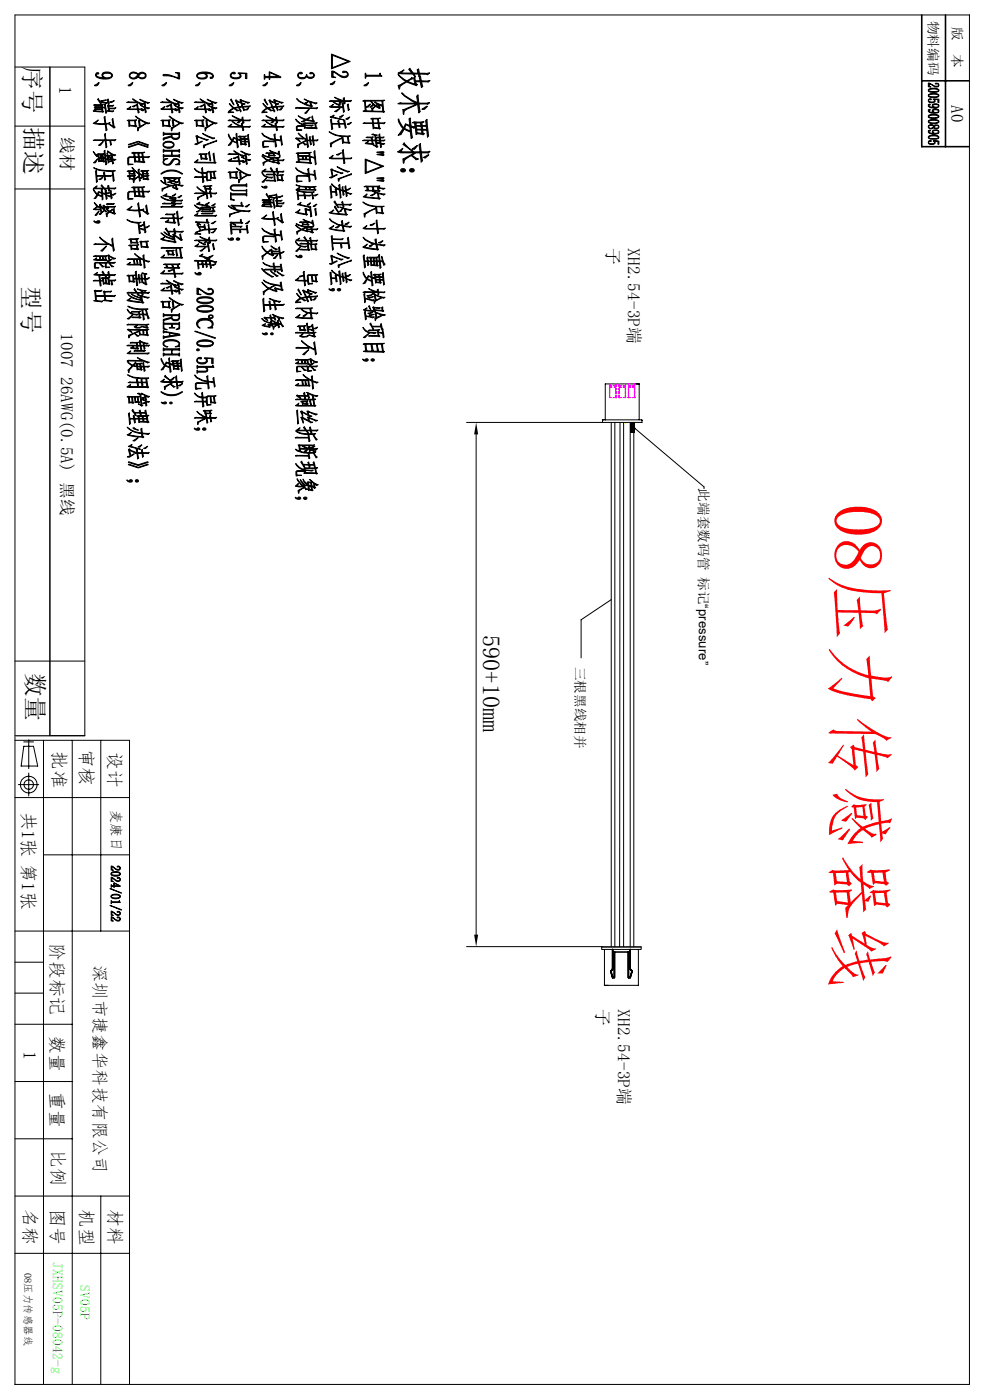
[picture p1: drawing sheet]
<svg xmlns="http://www.w3.org/2000/svg" width="210mm" height="297mm" viewBox="0 0 210 297" stroke-linecap="round" stroke-linejoin="round" font-family="sans-serif">
<defs><g id="words">
<text font-size="14.8" fill="#f00" x="177.1" y="106.9" transform="rotate(90 177.1 106.9)">08压力传感器线</text>
<text font-size="5.2" x="102.5" y="134.7" transform="rotate(90 102.5 134.7)">590+10mm</text>
<g font-size="5">
<text x="5.1" y="14.1" transform="rotate(90 5.1 14.1)">序号</text>
<text x="5.4" y="27" transform="rotate(90 5.4 27)">描述</text>
<text x="4.8" y="60.7" transform="rotate(90 4.8 60.7)">型号</text>
<text x="5.7" y="142.9" transform="rotate(90 5.7 142.9)">数量</text>
</g>
<g font-size="3.9">
<text x="11.2" y="159.4" transform="rotate(90 11.2 159.4)">批准</text>
<text x="17" y="158.9" transform="rotate(90 17 158.9)">审核</text>
<text x="4.7" y="172.2" transform="rotate(90 4.7 172.2)">共1张 第1张</text>
<text x="17" y="256.5" transform="rotate(90 17 256.5)">机型</text>
</g>
<g font-size="3.8">
<text x="23" y="159.5" transform="rotate(90 23 159.5)">设计</text>
<text x="10.8" y="200" transform="rotate(90 10.8 200)">阶段标记</text>
<text x="10.8" y="219.8" transform="rotate(90 10.8 219.8)">数量</text>
<text x="5.1" y="222.9" transform="rotate(90 5.1 222.9)">1</text>
<text x="10.8" y="231.7" transform="rotate(90 10.8 231.7)">重量</text>
<text x="11" y="243.9" transform="rotate(90 11 243.9)">比例</text>
<text x="5.1" y="256.6" transform="rotate(90 5.1 256.6)">名称</text>
<text x="10.9" y="256.6" transform="rotate(90 10.9 256.6)">图号</text>
<text x="23.1" y="256.6" transform="rotate(90 23.1 256.6)">材料</text>
</g>
<g font-size="3.7">
<text x="12.6" y="18.2" transform="rotate(90 12.6 18.2)">1</text>
<text x="201.8" y="22.4" transform="rotate(90 201.8 22.4)">A0</text>
<text x="133.3" y="52.7" transform="rotate(90 133.3 52.7)">XH2.54-3P端</text>
<text x="12.9" y="70.7" transform="rotate(90 12.9 70.7)">1007 26AWG(0.5A) 黑线</text>
<text x="19.9" y="204.6" transform="rotate(90 19.9 204.6)">深圳市捷鑫华科技有限公司</text>
<text x="131.1" y="214.2" transform="rotate(90 131.1 214.2)">XH2.54-3P端</text>
</g>
<g font-size="3.6">
<text x="13" y="29.2" transform="rotate(90 13 29.2)">线材</text>
<text x="128.7" y="52.7" transform="rotate(90 128.7 52.7)">子</text>
<text x="126.6" y="214.1" transform="rotate(90 126.6 214.1)">子</text>
</g>
<g font-size="2.9">
<text x="197" y="4.4" transform="rotate(90 197 4.4)">物料编码</text>
<text x="202.1" y="5.8" transform="rotate(90 202.1 5.8)">版</text>
<text x="202.1" y="11.6" transform="rotate(90 202.1 11.6)">本</text>
<text x="148.3" y="103.6" transform="rotate(90 148.3 103.6)">此端套数码管 标记“pressure”</text>
<text x="122.1" y="141.5" transform="rotate(90 122.1 141.5)">三根黑线相并</text>
<text x="23.7" y="171.7" transform="rotate(90 23.7 171.7)">麦康日</text>
</g>
<g font-size="2.9" fill="#0f0">
<text x="11.3" y="267.8" transform="rotate(90 11.3 267.8)">JXHSV05P-08042-g</text>
<text x="17.1" y="272.7" transform="rotate(90 17.1 272.7)">SV05P</text>
</g>
<text font-size="2.2" x="5.2" y="270" transform="rotate(90 5.2 270)">08压力传感器线</text>
</g></defs>
<g fill="none" stroke="#000" stroke-width=".21">
<path d="M3.2 3.2h202.5v290.5h-202.5zM3.2 14.2h14.8v141.9h-14.8M10.6 14.2v141.9M3.2 26.8h14.8M3.2 40.1h14.8M101 92.2v106.1M127.8 89.2v.4M127.8 89.1v.1M127.8 89.1h.1M127.9 89.1h.1M127.9 89.1h8.2l.1 .5h-37.2M128.4 89.1v-7.7h7.2v7.7"/>
<path d="M129.7 89.6v111.3M130.4 89.6v111.3M131.5 89.6l-.1 111.2M132.3 89.6v111.2M133.7 89.6v111.3M134.5 89.6v111.3M134.7 90.9l14.7 12.4v.4M129.7 127.2l-6.4 4.3v8.1M3.2 140.3h14.8M3.2 157.1h24.3v136.6M5 157.4h2.1M5 158.3h2.1l.9 4.2h-3.5z"/>
<path d="M6.1 157v6.1M9.2 157.1v136.6M15.3 157.1v136.6M21.4 157.1v40.4M3.2 169.2h24.3M3.9 166.5h4.3M6.1 164v4.9M3.2 197.5h24.3M9.2 181.4h18.3M3.2 217.3h12.1M3.2 204.1h6M3.2 210.7h6"/>
<path d="M99 200.8h28.8M127.6 200.9h8.4v.5h-8.3zM128.2 201.4v7.6h7.2v-7.6M3.2 229.4h12.1M3.2 253.7h24.3M3.2 241.6h12.1M21.4 253.7v40M3.2 265.9h24.3"/>
<circle cx="6.1" cy="166.5" r="1.01"/>
<circle cx="6.1" cy="166.5" r="1.78"/>
</g>
<path d="M3.2 156.1h7.4" fill="none" stroke="#fff" stroke-width=".21"/>
<g fill="#000" stroke="#000" stroke-width=".21">
<path d="M20 18.1l1-.6v.2a.64 .64 0 0 1-1 .4zM19.9 22.3l.3-.2h1.7l-.2 .3v.3l.6 .1-.2-.6 .3-.1 .2 1.8-.2 .1-.1-1-.6-.2 .1 .8 .2 .1-.2 .1-1.9-.2-.1-.1 .5-.3h-.3l.3-.2 1.3 .1-.1-.3-1.5-.1 .3-.1h1.2v-.2zM22.8 22.4l.1-.1 .2 .1 1-.1-.2 .3-.8-.1v.4h1.5l-.3 .2h-1.1v.4h.9l-.3 .2-.8-.1-.2-.1h.2zM20.4 23.2l-.2 .3 1.5 .1-.1-.4zM20.9 20.9v.1a.92 .92 0 0 0 1.2 .7l.7 .1-.3 .2-1.2-.3 .1 .4-.7-1zM22.8 21.1l.1-.1 .3 1.1-.2 .1zM21.4 21.3h1.2l-.9 .2zM23.3 21.6l1-.2-.7 .4zM19.8 26.2l1-.8-.6 .7 2.1 .1-.2-1.3 .2-.2 .2 1.5 .8-.2-.2 .2 .9 .6-.3-1.4 .3-.3 .2 1.7 .2 .2-.2 .2-1.3-1-.4 .1 .2 1.3-.2 .1-.2-1.3h-.8zM19.8 29.8l.4-.2 2.1 .1-.2-1.2 .3-.2 .1 1.4 2.1-.1-.3 .3-.8-.1 .2 .8-.2 .2-.2-1h-.8l.2 1.3-.2 .3-.2-1.7-.2 .2zM20.9 30.8l1-.7-.6 .7zM20.6 32.7l1.5-.1-.3 .2 .1 .6h.4l-.2-1.3 .2-.2 .1 1.1h.3l-.1-.4 .2-.2 .1 .6 .7-.1v-.2l-.8-.7 .7 .5 1.1 .4-.4 .2-.5-.4 .2 .7-.2 .1-.1-.6-.2 .2h-.5l.1 .6h.6l-.3 .3-.3-.1 .2 .5-.3 .2-.1-.7-.3-.1 .1 1-.2 .2-.1-1.5h-.3l.1 .6 .1 .1-.1 .2-1-.2-.1 .1-.2-1.5zM23.2 33.3l1.4 .6-.4 .1-.3-.2 .2 .8-.2 .2-.2-.7-.2 .2-.3-.1 .5-.2v-.3zM21 33.5l.1 .6h.8l-.1-.6h-.3l.1 .3-.2 .2v-.5zM21 32.8v.6h.3v-.4l.2-.1v.5h.3l-.1-.6zM22.4 33.1l.1 .6h.3v-.6zM19.8 32.2l1 .9-.3 .1zM20.7 33.7l-.5 .8h-.3zM20.2 36.3l.3-.2v1.2h1.6l-.2-.6 .3-.2 .1 .8 1.4-.1-.2 .3-1.2-.1 .1 .7-.2 .1-.1-.8h-1.6l.2 1.1-.3 .2zM19.9 35.6a9.8 9.8 0 0 0 4.6 .6l-.5 .2 .3 1.9-.3 .2-.2-2.1-1.7-.1a3.8 3.8 0 0 1-2.2-.7zM21 38.1l.8-.5-.5 .5zM19.8 40l.7-.5-.3 .4h1.8l-.6-.4 .2-.3 .6 .7h.7l-.1-.4 .3-.2 .1 .6h1.4l-.3 .2-1.1-.1 .1 .4-.2 .2-.1-.6h-.7l.3 .5-.1-.1 .1 1h.2l.7 .2-.1-.7-.5 .2-.3-.2 .8-.1-.1-.2 .3-.2 .2 1.5-.2 .3-.1-.5-.2 .1-.7-.4 .1 .7-.2 .2-.1-1.2-.3 .1-.3-.1 .1 1.1-.2 .2-.1-.7-.9-.3-.4 .7h-.4l.7-.8a1.26 1.26 0 0 1-.7-1.3l.1 .4 .7 .7 .2-.5 .6 .3v-.6l.2-.2 .1 .8 .6 .1-.1-.5 .1-.1-.3-.4zM21 40.8l-.2 .4 .8 .4-.1-.6zM23.7 41.3l.9-.3-.6 .4zM19.8 44.4l.6-.5-.2 .5h1.1l-.2-1 .2-.1 .2 .4 .6 .7-.3-.8 .3-.1 .2 .3 .8 .4-.3 .1-.7-.5 .1 .7 .5 .3-.3 .2-1-1.2 .1 1.2 .5-.2a.93 .93 0 0 1-1 .6l.4-.3-.1-.7-.1 .1zM22.5 44.2l.8 .6 .5-.4 .1 .2-.5 .3 .7 .3-.1-.8 .2-.2 .1 1 .2 .1a1 1 0 0 1-1.2-.3l-.1 .1a.76 .76 0 0 0-.5 .9l-.2-.7 .7-.4zM22.4 43.9l.4-.2 1.7 .1-.2 .2zM22.6 43.3l.3-.2 1.4 .1-.3 .2zM20 43l1.1 .9-.4 .1zM20.7 45.1l.3-.3-.5 .9h-.3zM19.9 46.9l.7 .2a.28 .28 0 0 1 .2-.3 .28 .28 0 0 1 .3 .2 .28 .28 0 0 1-.1 .3 .99 .99 0 0 1-1.1-.4zM21.1 50.3l1.6 1.2 1.2 .6-.2-1.4 .2-.2 .4 2.5-.3 .3-.1-1.2-.3 .1a.99 .99 0 0 0-1.2-.3h-2.5l.5-.3 .2 .2 2.2-.1zM21.4 53.2l1.2-1-.9 1.1zM19.8 54.4l.4-.2h2.5l-.3 .2 .1 .7 .2 .1-.2 .1-2.5-.1-.1-.1 .5-.4-.1 .4h2.1l-.1-.7h-.5l.2 .5-.2 .1-.1-.6h-.4v.5l-.1 .1-.1-.6zM20 55.8l.3-.1h2.1l-.3 .2-.9-.1 .9 .8h-.4l-.2-.2a.79 .79 0 0 0-1.3-.5l.1 .8 .7 .1-.9 .1zM22.4 55.8a2.11 2.11 0 0 1 1.6-.1l.5-.1-.3 .3-1-.1 .6 .6 .3 .1-.4 .1a.94 .94 0 0 0-1.1-.7v.7l.6 .1-.7 .2zM22.8 54.2l.3-.1v.1l1.4 .6-.4 .2-1-.6 .1 .8 .6-.2-.8 .5-.2-.1 .4-.1zM19.8 59.6l1.3-.1-.1-.9 .2-.1 .1 1h.5v-.4l-.3-.1 .3-.1 1.4-.1-.1 .2v.4h1.5l-.3 .2h-.6l.2 .7-.2 .2-.2-.9h-.3l.2 .6-.2 .2-1.1-.2-.2 .1-.1-.7h-.5l.2 1-.2 .1-.2-1.1zM19.9 58.3l.8-.5-.3 .5h1.7l-.5-.6 .2-.2 .5 .8h.7l-.1-.5 .2-.2 .1 .7h1.3l-.3 .2-1-.1 .1 .4-.2 .1-.1-.5h-.7l.2 .4-.3-.4zM21.9 59.1l.2 .9 .9 .1-.1-1.1-.4 .1 .1 .8-.2 .1-.1-.9zM20 61.7l.2-.1 .1 .1 1.3-.1-.2 .2h-1.1l.1 .9h1.7l-.2-.8 .2-.2 .1 .1h1.5l-.3 .2h-1.2l.1 .7h2.2l-.3 .2h-1.9l.1 .8 1.4 .1-.3 .2-1.5-.2 .3-.1-.2-.8h-1.7v.9h1.4l-.3 .3-1.4-.2-.2-.1h.4l-.2-2z"/>
<path d="M21.9 15.7a.56 .56 0 0 0 .1 .6 .56 .56 0 0 0 .6 .2l.6-.1a.42 .42 0 0 0 .5-.4 .42 .42 0 0 0-.4-.4l-.8-.1zM20.4 15.5l.4-.1 .2 .1-.1 .2h-.5v.3a1.87 1.87 0 0 0 1.8 .5 .59 .59 0 0 1-.6-.5 .59 .59 0 0 1 .4-.6 1.23 1.23 0 0 1 1.8 .6l-.2 .5a3.8 3.8 0 0 1-3-.1l-.3-.3z"/>
<path d="M27.8 15.6a.62 .62 0 0 0 .1 .9 .62 .62 0 0 0 .9-.2l.4-.5a1.25 1.25 0 0 0-1.4-.2zM27.7 15.5a1.17 1.17 0 0 1 1.6 .2 .92 .92 0 0 1 1-.3 .92 .92 0 0 1 .7 .8 .98 .98 0 0 1-1.7 .1 1.01 1.01 0 0 1-1 .5 1.01 1.01 0 0 1-.9-.8zM29.8 15.7l-.4 .5a.93 .93 0 0 0 1.4 0 .62 .62 0 0 0-.4-.6 .62 .62 0 0 0-.6 .1zM27.2 18l1-.5-.5 .7h-.5zM26.9 23.1l.8-.5-.3 .5h1.8l-.2-.9 .2-.2 .1 1.1h.9l-.3 .2-.5-.1 .1 .6-.2 .2-.1-.8zM26.9 21.7l.4-.2 1.7 .2-.8-.7 .8 .5 1.1 .5-.5 .1-.3-.3zM29.8 22.3l1.9 .6-.3 .2-.5-.2 .1 .9-.2 .1-.1-.7-.4 .3-.3-.1 .7-.3-.1-.3zM29.7 21l1.4 .7 .6 .1-.4 .2-.5-.3 .1 .7-.2 .2-.1-.6-.4 .2-.3-.1 .7-.2v-.3zM28.1 22.6l.8-.3-.5 .4zM27 25.6l2-.2-.3 .2 .1 1.1 .2 .1-.2 .1-1.2-.2-.3 .1v-1.2zM27.5 25.6l.1 1 1.1 .1-.1-1.1zM28.7 24.7l.1-.1a6 6 0 0 0 2.9 1.5l-.3 .2-.2-.1-.9 .5a1.54 1.54 0 0 0-1.1 1.1v-.7l1.8-1zM29.4 25.6l.2-.2 .2 1.2-.3 .1zM27.2 31.2l2.1-.8 2.2 .8-.1 .1-2.1-.7-2 .7zM27.2 30.6l2.1-.6 2.2 .7-.1 .2-2.1-.8-2 .7zM27.9 32.5l.4-.2h2.3l-.3 .2 .1 .8 1.3-.1-.3 .3-1-.1 .2 .8 .1 .2-.2 .1-1.9-.1-.1-1h-1l-.2 .2v1.2l.9 .1-1 .1-.1-.5a1.38 1.38 0 0 1 .3-1.2h1v-.8zM28.7 33.4l.1 .8 1.6 .1-.2-.9h-.6l.1 .6-.2 .2-.1-.8zM28.6 32.5l.1 .8h.6v-.6l.2-.1 .1 .7h.6l-.1-.8zM27 36.4l.3-.2h1.2l-.4-.7 1.3 1.2-.1-.7 .2-.1v.1a.83 .83 0 0 0 .9 1l-.4 .2-.4-.2 .1 .8 .4-.3-.1 .4-.3-.1 .1 .5-.2 .1-.1-.9-.8 .5-.4 .7-.1-.5 .2-.1-.8-.1-.1 .1-.2-.7h-.3l.3-.2h1.4l-.2 .2 .2 .5 .8-.6-.1-.4-.8-.6h-.2l.3 .6-.2 .1h-1.1l-.1-.6zM30.1 37.4l1.5-.2-.3 .2 .1 .5 .2 .1-.2 .2-.2-.1h-.8l-.1-.7zM29.8 36.3l1.7-.1-.3 .1 .1 .5 .2 .1-.2 .1-.9-.1-.1 .1-.2-.6zM27.6 37.4v.4l.8 .1-.1-.5zM30.4 37.4l.2 .5h.6l-.1-.5zM27.5 36.4l.1 .4h.8l-.1-.4zM30.4 36.4v.3l.7 .1-.1-.5zM27.9 39.8l.4-.2h2.3l-.3 .2 .1 .8h1.3l-.3 .2-1-.1 .2 .9 .1 .1-.2 .2-1.9-.2-.1-1h-1l-.2 .3v1.1l.9 .1-1 .2-.1-.5a1.38 1.38 0 0 1 .3-1.3h1v-.8zM28.7 40.7l.1 .8 1.6 .1-.2-.9h-.6a.55 .55 0 0 1-.1 .8l-.1-.8zM28.6 39.8l.1 .8h.6v-.6l.2-.1 .1 .7h.6l-.1-.8zM26.9 44.5l1.1-.7-.7 .6 2.1 .1-.2-1.2 .2-.3 .2 1.5 .9-.2-.3 .2 1 .6-.3-1.4 .2-.2 .3 1.7 .2 .1-.3 .2-1.2-.9-.5 .1 .2 1.1-.2 .3-.2-1.4h-.7zM26.9 46.6h.1a6 6 0 0 0 2.9 .6l-.4 .1 .1 1.1 1 .2-.2-1.4 .2-.2 .4 2.2-.3 .2-.1-.8-.2 .2-.8-.3 .2 .9-.3 .2-.2-2.3-1.3-.1zM30.9 48.3l.8-.4-.5 .4zM29.6 48l.8-.3-.4 .3zM29.6 51.3l.3-.2h1.6l-.3 .2 .1 1 .2 .1-.2 .2-1.3-.1-.2-1.1zM27.3 52.1l2.1-.2-.3 .2 .2 .6 .1 .1-.1 .2-1.3-.2-.2 .2-.1-.9zM27.3 50.8l.3-.2h1.8l-.4 .2 .2 .6 .1 .1-.2 .1-1.2-.1-.1 .1-.2-.8zM30 51.4l.1 .9h1l-.1-1zM27.9 52.1l.1 .6 1 .1v-.7zM27.9 50.8v.6h1.1l-.1-.6zM27 55l.3-.1h2.5l-1-.8-.2-.3 1.8 1.2-.1-.8 .3-.1a1 1 0 0 0 .1 1 1 1 0 0 0 1 .3l-.3 .2-.8-.3 .2 1.4-.2 .2-.2-1.7-.5-.3-.1 .1 .1 1 .2 .2-.2 .1-.2-.1-2.8-.1 .7-.4-.3 .3 2.4 .1-.1-1.1h-.5l.2 .8-.2 .2-.1-1h-.5l.2 .9-.3 .1-.1-1zM28.7 57.7l.2-.2 .1 1.6h.4l-.1-.7 .2-.2 .1 .9h.4l-.1-.8 .2-.1 .1 .9h.4v-1l-.5-.1 .2-.1 .9 .2h-.4l.2 2.1 .2 .1-.2 .2-.7-.5 .5 .1-.1-1-.1 .1h-.4l.2 .6-.3 .2-.1-.8h-.4l.2 .7-.3 .2-.1-.9h-.4l.2 1.3-.2 .1-.1-1.4-.5-.1h.4zM26.9 58.5l.3-.2h1.4l-.3 .2 .1 1.1 .2 .2-.2 .1-.8-.2-.2 .2-.1-1.4zM27.5 58.5l.1 1.1 .6 .1v-1.2zM30.9 59.1l.8-.2-.4 .4zM27.1 62.4a4.4 4.4 0 0 0 2.9 1.1l-.1-.3-.2 .1-1.1-.4-.6-.5a2.86 2.86 0 0 0 1.9 .7l-.1-.2h.3l-1-.4 2.6 .6-.4 .2-1.2-.4 .2 1.2 .2 .1-.2 .1-3.4-.6 .8-.5-.4 .5 2.8 .4-.1-.5-.2 .1a4.8 4.8 0 0 1-2.7-1.3zM26.9 62.1l.4-.1 1.7 .1-.6-.7 .2-.2 .5 .9h.9l-.1-.3 .2-.1-.9-.4 .9 .3h.9l-.2 .2-.7-.1 .1 .4 1.5-.1-.3 .3-1.2-.1 .2 .3-.3 .2v-.5h-.9l.2 .3-.3-.3zM27.1 65l.1-.1a10.1 10.1 0 0 0 4.2 .7l-.4 .1 .7 1.8-.3 .1-.3-.9-.1 .1h-.6l.2 .9-.2 .2-.1-1.1h-.7l.1 .5 .2 .1-.2 .1-1.6-.1h-.1l.3-.2 1.2 .1-.1-1.1h-1.5l.3-.2h1.5l-.2 .2 .1 .4h.6l-.1-.8 .2-.1-2-.2zM30.3 65.7l.1 .9h.7l-.2-.9zM27 65.6a2.15 2.15 0 0 0 2.3 1l-.3 .3a2.42 2.42 0 0 1-2-1.3zM27 67.6l1.1-.7-.8 .8zM27 69.9l.2-.1 4.4 .1-.4 .2 .1 .9 .2 .1-.2 .1-.1-.1h-1.6l-.1-.8-.9 .4 .9 .6h-.5l-.5-.6-.2 .1a1.16 1.16 0 0 0-.9 .9l-.1-.6 2.2-.9v-.1l-2.1-.1 .6 .6zM27 68.9l.3-.2 4.3 .1-.5 .2 .4 .5-.3 .2-1.1-.4-.4 .3h-.8l-.5-.3 .7-.3-.3 .3 1 .1 .3-.2 1 .2-.2-.4zM29.6 70.1l.2 .8 1.3 .1-.1-.9h-.6l.2 .6-.2 .1-.1-.7zM26.9 73.3l.4-.1 1.7 .1-.1-.5h-1.3l.4-.2h1.3l-.2 .2 .1 .5h.5l-.2-1 .3-.1 .1 1.1h.5v-.4l.1-.1-.6-.3 .1-.1 1.4 .5-.3 .1-.6-.2 .1 .5 1.1-.1-.2 .3-.9-.1 .2 .6-.2 .1-.2-.7h-.5l.2 .7-.2 .2-.2-.9h-.5l.1 .5 .1 .1-.1 .1-1.6-.3 .5-.3-.1 .3 1 .1-.1-.5zM27 75l.7-.6-.3 .5h4.3l-.4 .2zM28.4 74.5l.3-.2h2.2l-.4 .3zM27 76.7h.1a1.24 1.24 0 0 0 1.1 .7l.5-.6 .1 .2-.5 .5 .7 .1-.1-.4h-.2l1.4-.2-.3 .2 .1 .5h.5l-.1-.7 .2-.1 .1 .8h1.1l-.3 .2h-.8l.2 .7-.2 .2-.2-.9h-.5l.1 .4 .2 .1-.2 .2-.2-.2-.7 .1-.1-.7-.8-.2-.2 .3a1.25 1.25 0 0 0-.6 1.1l-.3-.5 1-.9zM27 76.6l.3-.2 2.8 .1-.9-.6 2.5 1-.5 .1-.8-.4zM29.2 77.8v.4l.6 .1-.1-.4zM29.1 77.3l.1 .4h.5l-.1-.5zM27.1 79.5a10.7 10.7 0 0 0 4.4 .7l-.4 .1 .3 1.7 .1 .1-.2 .2-.1-.1-4.3-.1 .8-.5-.3 .4h3.8l-.2-.8h-.8l.2 .5-.3 .1-.1-.6h-.7l.1 .5-.2 .2-.1-.7h-1.9l.4-.2 1.4 .1-.1-.5 .3-.2 .1 .7h.7l-.1-.5 .2-.2 .1 .7h.8l-.1-.8h-.6a5.7 5.7 0 0 1-3.2-.8zM27 84.2l.3-.1h2.2l-.2 .1 .1 1 .2 .1-.2 .2-.7-.1-.2-1.2h-.4l.1 1.1 .2 .1-.2 .2-.7-.2-.2 .2v-1.4zM29.2 83.5l.3-.1 .7 .3h-.3l.1 1.1 .6-.2-.5 .3-.1-.1 .1 1.1 .2 .1-.2 .2-.8-.5 .6 .2-.2-2.2zM27.4 84.2l.1 1.1h.5l-.1-1.1zM30 83.4l1.7 .7-.3 .2-.5-.3 .2 .8-.2 .1-.1-.7-.4 .3-.3-.1 .7-.2-.1-.3zM28.7 84.2l.1 1 .5 .1-.2-1.1zM30.4 84.8l1.3 .4-.3 .2-.4-.2 .2 .8-.3 .1v-.7l-.4 .2-.2-.1 .6-.2v-.2zM27.2 87.8l.3-.2 .1 1.2h.8l-.2-.5 .2-.2 .2 .7h.7v-.5h-.3l.3-.2h2.2l-.3 .2 .2 1.2h.2l-.2 .2-.2-.1-1.6-.1-.1 .2-.1-.8h-.8l.1 .7-.2 .1-.1-.8h-.8l.1 .9-.2 .2zM28.2 86.9l.3 .6h1.1l-.1-.3 .2-.2 .1 .5h1l-.1-.4 .2-.1 .3 1-.3 .1v-.4l-1-.1 .1 .3-.2 .2-.2-.5h-1l.3 .5-.1 .1-.8-1.1zM29.5 88.3v.5h.7l-.1-.3 .3-.2v.5h.7l-.1-.5zM30.4 88.9l.2 .4-.2 .1 .8 .1-.1-.6zM29.6 88.9v.5h.8l-.1-.5zM27 90.6l1.7 1 1.3 .3-.2-.9 .3-.2 .1 1.1h1.5l-.3 .3-1.2-.2 .1 .6 .2 .1-.2 .2-3.3-.7 .9-.5-.5 .5 2.7 .4-.1-.6-.5-.1a4.5 4.5 0 0 1-2.5-1.3zM28.2 93.5l1.1-.6-.8 .7zM28.2 90.8l.3-.1 .9 .5zM27.2 94.7l.7-.4-.2 .4 2.1 .6-.7-.1 .1 .9h.9l-.1-.6 .2-.2 .1 .8 1.4-.1-.3 .3-1.1-.1 .1 .6-.2 .2-.1-.8h-.9l.2 1-.2 .2-.2-1.3-.3 .1-1.2-.7 .2 1.1 .8-.3-1.1 .7-.4-.1 .6-.2-.4-1.3 .3-.2v.2l.6 .3 .9 .3-.1-.6 .1-.2zM29.3 94.8l.8-.4-.4 .5zM30.5 95.1l.8-.4-.4 .5zM27.3 98l2 .6 2-.6 .2 .1-2.2 .7-2.1-.7zM27.3 98.5l2 .6 2-.6 .2 .1-2.2 .7-2.1-.7zM26.9 101.9l.5 .2a.32 .32 0 0 1 .4-.3 .32 .32 0 0 1 .2 .4l-.5 .1zM28.7 102a.31 .31 0 0 1 .6 0 .31 .31 0 0 1-.6 0z"/>
<path d="M34.6 15.8l1.3 .1 1.9 .7v-.9l-.6-.2h.9v1.3h-.2a5 5 0 0 0-2.8-.7h-.5zM34.4 18l.9-.5-.4 .7h-.5zM34.1 23.1l.8-.5-.4 .5h1.8l-.2-.9 .3-.2 .1 1.1h.9l-.4 .2-.5-.1 .2 .6-.2 .2-.1-.8zM34.1 21.7l.4-.2 1.7 .2-.9-.7 .9 .5 1.1 .5-.5 .1-.4-.3zM37 22.3l1.9 .6-.4 .2-.5-.2 .2 .9-.2 .1-.1-.7-.4 .3-.4-.1 .7-.3v-.3zM36.8 21.1l2.1 .7-.4 .2-.6-.3 .2 .7-.3 .2v-.6l-.4 .2-.4-.1 .8-.2-.1-.3zM35.2 22.6l.9-.3-.6 .4zM34.1 25.6l2-.2-.2 .2 .1 1.1 .2 .1-.2 .1-1.3-.2-.2 .1v-1.2zM34.6 25.6l.1 1 1.1 .1-.1-1.1zM35.9 24.7l.1-.1a6 6 0 0 0 2.9 1.5l-.4 .2-.2-.1-.8 .5a1.74 1.74 0 0 0-1.1 1.1l-.1-.7 1.8-1zM36.5 25.6l.3-.2 .1 1.2-.2 .1zM34.6 28.1l.2 .2h3.1l.2-.2v.8a.89 .89 0 0 1-.8 .7 .89 .89 0 0 1-.9-.6l-1.6 .5-.2 .2v-.4l1.8-.5v-.3h-1.6l-.2 .2zM36.5 28.5a.72 .72 0 0 0 .7 .9 .72 .72 0 0 0 .7-.9zM34.8 30.3a1.63 1.63 0 0 1 2.1 .2 1.04 1.04 0 0 1-1.4 1l-.7-.4a.61 .61 0 0 1 0-.8zM34.8 30.4l-.1 .4a1.66 1.66 0 0 0 2.1 0 1 1 0 0 0-1.3-.6zM34.6 31.7l.2 .2h3.1l.2-.2v.6l-.3-.2h-1.3v.8h1.4l.2-.1v.6l-.2-.2h-3.1l-.2 .2v-.6l.2 .1h1.6v-.8h-1.5l-.3 .2zM34.6 33.7h1a.67 .67 0 0 0-.7 .3 .67 .67 0 0 0 0 .8 1.03 1.03 0 0 0 1.5-.7 .93 .93 0 0 1 1-.5 .93 .93 0 0 1 .7 .8v.1a.19 .19 0 0 0-.1 .3 .19 .19 0 0 0 .1 .1h-.8l.5-.2a.56 .56 0 0 0 0-.8 .56 .56 0 0 0-.8 0 2.05 2.05 0 0 1-1.5 1.2 .75 .75 0 0 1-.8-.3 .75 .75 0 0 1 0-.9zM34.1 36.9a3.7 3.7 0 0 1 4.6 0l-.1 .1a3.9 3.9 0 0 0-4.4 0zM34.7 37.7l.2-.1 3.4 .1-.3 .1 .2 1.1-.2 .1-.2-1.2h-2.8l.2 .9-.2 .2zM34.1 38.3a4.4 4.4 0 0 0 2.9 1l-.3 .3-.5-.1-1 .3-.6 .4-.2 .4v-.6l1.6-.6-.6-.2-1-.5zM36.3 38.7l2.6 .6-.3 .2-1.2-.3 .1 .8h.3l-.3 .3-.9-.5 .8 .2-.2-.8-1-.4zM35.3 37.9l1.2 .4 .8-.3-.6 .4 1.1 .2-.4 .2-.1-.1a1.29 1.29 0 0 0-1.4 0h-.3l.8-.3zM34.1 43.9l.4-.1h4.3l-.3 .2zM34.1 41.7h.1a4.1 4.1 0 0 0 2.6 .8h1.9l-.3 .2-1.4-.1a4.4 4.4 0 0 1-2.9-.9zM34.5 43.2l.4-.1h3.7l-.4 .2zM34.5 41.5l.8-.4-.2 .4 2.3 .6zM36 42.1l.4-.1 .9 .3zM37.7 41.9l.9-.4-.5 .5zM36.5 41.5l.8-.4-.4 .5zM36.4 43.6l.9-.2-.6 .3zM36.4 42.9l.9-.1-.7 .3zM34.1 46.4l.4-.2h2.2l-.1-.6-1.5-.1 .3-.2h1.7l-.3 .3 .2 .6h.6l-.2-1.2 .3-.2 .4 2.9-.3 .2-.2-1.6-.1 .1h-.5l.1 .7 .2 .1-.2 .2-2-.3 .6-.5-.2 .4 1.4 .2-.2-.8zM38 46.4l.8-.3-.4 .4zM34.1 49.4l1.1 .7 1.7 .6-.1-.5-.2 .2-1.8-1.2 2 1-.2-.4 .3-.2 .1 .2 1.3 .9-.2-.9 .2-.2 .2 1.2 .2 .1-.3 .2-1.4-1.1 .2 1.2 .2 .2-.3 .1-2.6-.6-.4-.2 .8-.4-.4 .4 2.5 .6-.1-.6-.3 .1-1.2-.4zM35.1 48.6l.2-.2 .3 .7h1.4l-.2-.5 .2-.1 .2 .6h1.7l-.3 .2-1.4-.1 .1 .4-.2 .1-.1-.5h-1.3l.2 .5zM34.2 52.6l.4-.1h4.1l-.4 .2 .3 1.9 .1 .1-.2 .1-4.3-.1 .6-.6-.3 .5h3.9l-.3-1.9zM35.2 53.3l.3-.2h1.4l-.2 .1 .1 .7 .2 .1-.2 .2-.9-.2-.2 .1-.2-.8zM35.7 53.3l.2 .6h.7l-.1-.6zM37.3 53l.2-.1 .2 1.3-.2 .2zM34.7 56.1l.4-.1h3.1l-.4 .1 .1 .7h.2l-.2 .2-2.8-.1-.2-.1 .4-.1-.1-.6zM35.4 56.1l.1 .5-.2 .1 2.4 .1-.1-.7h-.9l.1 .5-.2 .1-.2-.6zM34.1 58l.7-.6-.3 .6h2.4l-.2-.9 .3-.2 .1 1.1 1.8-.1-.3 .3-1.5-.1 .2 .6-.2 .2-.1-.8zM35.6 57.5l1.1-.3-.7 .4zM34.1 61.6l.8-.5-.4 .5h1.8l-.2-.9 .3-.2 .1 1.1h.9l-.4 .2-.5-.1 .2 .6-.3 .1v-.7zM34.1 60.2l.4-.2 1.7 .1-.7-.4-.2-.3 .9 .6 1.1 .5-.5 .1-.4-.3zM37 60.8l1.9 .6-.4 .2-.5-.3 .2 1-.2 .1-.1-.8-.4 .4-.4-.2 .7-.2v-.3zM36.8 59.6l2.1 .6-.4 .3-.6-.3 .2 .7-.3 .2v-.6l-.4 .2-.4-.1 .8-.2-.1-.3zM35.2 61l.9-.2-.6 .4zM34.1 64l2-.1-.2 .2 .1 1.1h.2l-.2 .2-1.3-.2-.2 .1v-1.2zM34.6 64.1l.1 1 1.1 .1-.1-1.1zM35.9 63.2l.1-.1a6 6 0 0 0 2.9 1.5l-.4 .2-.2-.2a3.1 3.1 0 0 0-1.8 1.4l-.1 .3-.1-.7 1.8-1zM36.5 64.1l.3-.2 .1 1.1-.2 .2zM34.6 66.5l.2 .3h3.1l.2-.3v1a.96 .96 0 0 1-1.7 0l-1.5 .4-.3 .3v-.4l1.8-.5v-.3h-1.5l-.3 .2zM36.5 67a.74 .74 0 0 0 .7 .8 .74 .74 0 0 0 .8-.7l-.2-.1zM34.6 68.4l.2 .2h3.1l.2-.2v1.4l-.7 .1 .6-.5-.2-.6h-1.3v.5l.6 .3h-1.2l.5-.3v-.5h-1.6a.72 .72 0 0 0 .7 1.1l-.9-.1zM34.6 70.1l3.5 .8 .1 .2-3.2 .5-.4 .2v-.6l.2 .2 1.1-.2v-.6l-1.1-.1-.2 .2zM36 70.7v.5l1.7-.2zM34.8 72.4a3.4 3.4 0 0 1 3 0l.3 .4v.7h-.9a.57 .57 0 0 0 .6-.2 .57 .57 0 0 0-.1-.7 4.2 4.2 0 0 0-2.7-.1 .62 .62 0 0 0-.1 .8 .62 .62 0 0 0 .7 .2 .72 .72 0 0 1-.8-.2 .72 .72 0 0 1 0-.9zM34.6 73.8l.2 .2h3.1l.2-.2v.6l-.2-.1h-1.4v.8h1.4l.2-.2v.6l-.3-.2h-2.9l-.3 .2v-.6l.2 .2h1.6v-.8h-1.6l-.2 .2zM34.1 76.1h.1l.5 1 .3 .3 .3-.6 .6 .2-.1-.9 .2-.2 .1 1.2 .5 .2v-.6h-.3l.3-.2h1.4l-.3 .2v.3h.6l-.1-.7 .2-.1 .3 2.4-.2 .2-.1-1-.6-.1v.5l.3 .1-.3 .1-.8-.1-.2 .1-.1-1.1-.3 .2-.3-.2 .2 1.5-.2 .2-.1-1-.9-.4-.5 .8-.4 .1 .7-1zM35.3 77l-.2 .5 .8 .4v-.7zM36.9 77.7l.1 .4 .7 .1-.1-.5zM36.9 77.2v.4h.7l-.1-.4zM36.8 76.7v.3h.7v-.3zM37.8 77.2v.4h.6l-.1-.4zM34.1 81l.7-.6-.2 .5 2.8 .1-.1-1.1 .2-.2 .1 1.3 1.3-.1-.3 .3-1-.1 .2 1.2-.3 .2-.1-1.4h-.6l-.6 .3 1 .6-.4 .1a.79 .79 0 0 0-.7-.5 .79 .79 0 0 0-.8 .4l-.4 .6-.1-.6 1.8-.9zM35.1 79.6l1.3 1.3-1.5-1zM36.2 80.6l.8-.5-.4 .5zM37.9 81.8l.8-.4-.5 .5zM34.1 83.1a4.8 4.8 0 0 0 4.6 0 3.7 3.7 0 0 1-4.6 0zM36 85.4a.25 .25 0 0 1 .5 0 .25 .25 0 0 1-.5 0zM34.2 85.3l.6 .2a.24 .24 0 0 1 .1-.3 .24 .24 0 0 1 .3 .2 .24 .24 0 0 1-.1 .3l-.5-.1z"/>
<path d="M42 15.8l-.1 .3a1.24 1.24 0 0 0 1.9 0 .88 .88 0 0 0-1.4-.4zM42 15.6a3.5 3.5 0 0 1 3 .1l.3 .3a.41 .41 0 0 1-.2 .6 .41 .41 0 0 1-.5-.1l.5-.2v-.3l-.1-.2a1.77 1.77 0 0 0-1.6-.2 .57 .57 0 0 1 .6 .5 .57 .57 0 0 1-.5 .6l-.4 .1a1 1 0 0 1-1.4-.9zM41.5 18l.9-.5v.2a.6 .6 0 0 1-.9 .4zM41.2 23.1l.8-.5-.3 .5h1.8l-.2-.9 .2-.2 .1 1.1h.9l-.3 .2-.5-.1 .1 .6-.2 .2-.1-.8zM41.2 21.7l.4-.2 1.7 .2-.8-.7 1.9 1-.5 .1-.3-.3zM44.1 22.3l1.9 .6-.4 .2-.4-.2 .1 .9-.2 .1-.1-.7-.4 .3-.3-.1 .7-.3v-.3zM44 21l1.4 .7 .6 .1-.4 .2-.5-.3 .1 .7-.2 .2-.1-.6-.4 .2-.3-.1 .7-.2v-.3zM42.4 22.6l.8-.3-.5 .4zM41.3 25.6l2-.2-.2 .2v1.1l.2 .1-.2 .1-1.2-.2-.2 .1-.1-1.2zM41.8 25.6l.1 1 1 .1-.1-1.1zM43 24.7l.1-.1a5.6 5.6 0 0 0 3 1.5l-.5 .2-.1-.1-.9 .5a1.54 1.54 0 0 0-1.1 1.1v-.7l1.8-1-1.9-1zM43.7 25.6l.2-.2 .2 1.2-.3 .1zM41.5 28.9l.4-.2 .3 .3 2 .6-.4 .2-2-.8 .2 1.3 .9-.3-1.2 .7-.4-.1 .6-.2zM43.1 30.8l2.9-1-.1 .2-1.4 .5a1.39 1.39 0 0 0-1.3 .9zM43 28.3l1.2 .6 1.4 .4-.5 .2-1.2-.6zM42.2 32.7l.3-.1h1.4l-.2 .2 .1 .8 .2 .1-.2 .2-.9-.2-.2 .1-.2-1zM41.2 34.4l.8-.5-.4 .5 3.9 .1-.3-1.8 .2-.2 .2 1.9 .2 .1-.2 .2zM42.7 32.8l.1 .7 .8 .1-.1-.8zM44.2 32.4l.2-.2 .3 1.8-.1 .2zM43.8 36.6l.3-.3h1.7l-.3 .2 .1 1.2 .2 .1-.2 .1-.7-.1-.2 .1-.1-1.4a.45 .45 0 0 0-.7 .3l.2 1.4 .7 .1-.9 .1-.1-.6zM41.2 35.8l1 .6 .6 .2v-.8l.2-.2 .1 1h.6l-.2 .2h-.4v.7h.6l-.2 .2-.4-.1 .2 .9-.3 .2-.1-1.1h-1.7l.4-.2 1.3 .1-.1-.8-.8-.2zM44.7 36.5l.2 1.1 .6 .1-.2-1.2zM41.7 39.7l2 1.2-.1-.5 .2-.2 .1 .7h.6l-.1-.3 .3-.2v.5h1.3l-.4 .3-.9-.1 .2 .6-.2 .2-.1-.8h-.7l.2 .9-.2 .2-.1-1.1a2.97 2.97 0 0 0-1.8 1.1l-.1 .2v-.5l1.7-.8h-2.4l.4-.2h2l-1.5-.9zM43.1 39.5l.3-.1h1.6l-.4 .1 .1 .5 .2 .1-.2 .2-1.2-.1-.1-.6zM43.6 39.6v.4h.9l-.1-.4zM42.6 44l.3-.1h2.7l-.3 .2 .1 .6 .2 .1-.2 .2-2.8-.2 .3-.1h2.3l-.1-.6zM41.2 45.7l.7-.5-.2 .5h4.3l-.3 .2zM41.2 43.5a4.5 4.5 0 0 0 3.5 .8l-.2 .2-.4-.1a3.5 3.5 0 0 1-2.9-.9zM41.7 43.3l.7-.4-.2 .3 2.3 .6zM42.7 45.3l.3-.1h2.2l-.2 .2zM41.7 44.9l.9-.5-.6 .6zM44.9 43.6l.8-.4-.4 .4zM43.6 43.3l.8-.3-.4 .4zM41.6 49.2l1.5-.5 1.1-.1-.1-.8 .2-.2 .1 1 1.6-.1-.4 .3-1.2-.1 .1 .7-.1 .1-.2-.8-.9 .1-1.3 .4-.3 .3 .9 .2h-1.3zM41.4 47.1l.3-.1 2.2 .2-.1-.5 .1-.2 .3 .6 .2 .1-.2 .2-.3-.1-2-.1 .6 .6zM41.9 47.5l.3 .5 1.1 .1v-.3l.1-.2 .2 .8-.2 .2-.1-.4h-1l.1 .5-.7-1zM44.8 47.4l1-.5-.6 .6zM44.9 49.4l.8-.5-.5 .5zM41.3 51.1l.4-.2 2.2 .1a2.27 2.27 0 0 1-1.5-.8l1.9 .7-.1-.4 .2-.2 .1 .7 1.5-.1-.3 .2h-1.1l.1 .4-.3 .1v-.5h-.5l-.2 .4h-.4l.5-.4zM41.3 52.2l.8-.5-.4 .5h2.3v-.6l.2-.2 .3 1.8-.2 .2-.2-1.2-.2 .2zM45.1 51.8l.2-.2 .3 1.2-.3 .2zM42.1 51.2l1.5 .6-.3 .1zM42.4 53.2l1.2-.6-.8 .7zM41.2 55.4l.4-.2 2.8 .1-1-.6 1.2 .5 1.4 .3-.4 .3-1-.4 .3 1.4-.2 .1-.2-.8h-.6l.1 .5-.2 .1-.1-.6h-.6l.1 .5-.2 .2-.1-.7h-.8a.72 .72 0 0 1-.1 1l-.1-1.6 .1-.1zM42.1 55.4v.6h.8l-.1-.5 .2-.1zM43.8 55.4l.1 .6h.6l-.1-.5 .2-.1zM43 55.4l.1 .6h.6l-.1-.5 .1-.1zM42.3 54.3l.7-.4-.3 .4 1.8 .5zM44.3 54.6l.9-.4-.5 .4zM44.9 56.2l.9-.2-.5 .3zM41.3 57.9l.7 .2a.29 .29 0 0 1 .3-.3 .29 .29 0 0 1 .3 .2 .29 .29 0 0 1-.2 .3 1 1 0 0 1-1.1-.4zM41.8 61.1l.8 .3a2.31 2.31 0 0 0 2.3 .7 .46 .46 0 0 0 0-.6 .46 .46 0 0 0-.7 0l-.1-.2a.7 .7 0 0 1 1.1 .5 .7 .7 0 0 1-.9 .7l-.7-.2-1.5-1v1l.5 .2-.8-.1zM41.9 63.6v.2a4 4 0 0 0 3.2 0v-.1a3.1 3.1 0 0 0-3.2-.1zM42 63.2a4.2 4.2 0 0 1 3 0l.3 .5a1.47 1.47 0 0 1-1.8 .7h-.4a1.31 1.31 0 0 1-1.4-.7zM41.9 65.4v.2a4 4 0 0 0 3.2 0v-.2a3.6 3.6 0 0 0-3.2 0zM42 65.1a3.9 3.9 0 0 1 3 0l.3 .4a1.53 1.53 0 0 1-1.8 .8h-.4a1.37 1.37 0 0 1-1.4-.8zM42 68a2.4 2.4 0 0 1 3 .2 .95 .95 0 0 1-.2 1.3h.3v.1h-1v-.1a.74 .74 0 0 0 .9-.6 .74 .74 0 0 0-.6-.9 2.14 2.14 0 0 0-2.4 .6v.5l.5 .5a.95 .95 0 0 1-.5-1.6zM44.3 67a.48 .48 0 0 1 .6-.2 .48 .48 0 0 1 .2 .7 .49 .49 0 0 1-.6 0 .49 .49 0 0 1-.2-.5zM44.5 67a.28 .28 0 0 0 0 .4 .28 .28 0 0 0 .4 0 .28 .28 0 0 0 0-.4zM41.4 70.2l4.3 1.5-.1 .1-4.3-1.5zM41.9 72.7v.2a2.5 2.5 0 0 0 2.5 .3h.5l.2-.3v-.2a4 4 0 0 0-3.2 0zM42 72.4a3.2 3.2 0 0 1 3.3 .3v.2a1.53 1.53 0 0 1-1.8 .7h-.4a1.37 1.37 0 0 1-1.4-.7zM41.7 74.2a.3 .3 0 0 1 .6 0 .3 .3 0 0 1-.6 0zM41.8 76.1a.63 .63 0 0 1 1-.2l-.1 .2a.6 .6 0 0 0-.8 .4 1.24 1.24 0 0 0 1.9 0l-.1-.3-.4-.2 .1-.1 1.8 .1v1.2l-.3-.1v-1l-1.3-.1a.58 .58 0 0 1 .4 .6 .58 .58 0 0 1-.4 .5 1.23 1.23 0 0 1-1.9-.6zM41.8 77.6l.1 .1h3.2l.1-.2 .2 .4h-1.7a.54 .54 0 0 1 .3 .7 .54 .54 0 0 1-.7 .4h-1.3l-.2 .2v-.7l.2 .2h1.7a.31 .31 0 0 0 .2-.3 .31 .31 0 0 0-.2-.3l-.3-.2h-1.4l-.2 .2zM41.3 79.6a3.5 3.5 0 0 0 2.7 1.3l-.2-1 .3-.2 .1 1.2 1.1 .1-.1-.7 .2-.2 .2 1.9-.1 .1-.2-1.1-.3 .2-.8-.2 .2 1.3-.2 .2-.2-1.3-.2 .2-1.8-.1-.3 .1v1l1 .1-1.1 .1-.2-.4a.83 .83 0 0 1 .3-1h2h.3v-.2l-1-.2-1.3-.7zM43.8 84.2l.3-.3h1.7l-.3 .2 .1 1.2 .2 .1-.2 .2-.7-.2-.2 .2-.1-1.5a.45 .45 0 0 0-.7 .4l.2 1.3 .7 .1-.9 .2-.1-.7zM41.2 83.4l.8 .6 .8 .2v-.8l.2-.2 .1 1h.6l-.2 .3-.4-.1v.7h.6l-.2 .2h-.4l.2 .9-.3 .2-.1-1.1h-1.7l.4-.2h1.3l-.1-.7-.8-.2zM44.7 84.1l.2 1.2h.6l-.2-1.2zM41.7 87.3l2 1.2-.1-.5 .2-.2 .1 .8h.6l-.1-.4 .3-.1v.5h1.3l-.4 .2-.9-.1 .2 .6-.2 .2-.1-.8h-.7l.2 .9-.2 .2-.1-1a2.69 2.69 0 0 0-1.8 1.1l-.1 .1v-.5l1.7-.8h-2.4l.4-.2 2 .1-.6-.3zM43.1 87.2l.3-.2 1.6 .1-.4 .1 .1 .4 .2 .1-.2 .2-1-.2-.2 .1-.1-.6zM43.6 87.2v.4l.9 .1-.1-.5zM41.2 90.8l.5 .3a.32 .32 0 0 1 .4-.3 .32 .32 0 0 1 .2 .3l-.1 .2-.6-.1zM43 91a.35 .35 0 0 1 .7 0 .35 .35 0 0 1-.7 0z"/>
<path d="M49.1 15.5a.53 .53 0 0 1 .8 0l-.2 .2a.44 .44 0 0 0-.7 .1 .44 .44 0 0 0 .4 .6 1.06 1.06 0 0 0 1.5-.4l-.4-.4v-.1h1.9v1.2l-.3-.1v-1h-1.4a.54 .54 0 0 1 .4 .5 .54 .54 0 0 1-.4 .5l-.4 .1a1.02 1.02 0 0 1-1.4-.8zM48.6 18.1l1-.6v.2a.64 .64 0 0 1-1 .4zM48.6 22l1.1 .9 .9-.2-.2-.4 .1-.2 .2 .6 .7-.1-.2-.3 .2-.2 .1 .5 1.6-.1-.3 .2h-1.2l.3 .6-.2 .2-.3-.8-.6 .1 .4 .7-.2 .2-.4-.9-.8 .2 .9 .5h-.5l-.6-.5-.9 .7 .9 .1-1.2 .1 .1-.3 1-.7zM49.9 21.3l.2-.1 .1 .1 .9 .5-.2-.6 .2-.1 .1 .2 1.7 .5-.4 .1-1.3-.6 .1 .5 .7 .3-.4 .1-1.4-.7 .1 .6zM49.1 21l.5 1.3-.7-1.1zM52.1 23.3l.6-.4-.2 .4zM49.2 25.8l2.1 1-.1-.6 .2-.1 .1 .7h1.6l-.2 .3-1.3-.1 .1 .6-.2 .1-.1-.7-3.1-.1 .8-.6-.3 .5h2.3zM49.2 24.6l2.2 .8-.1-.4 .2-.2 .1 .7 1.5-.1-.2 .3-1.3-.1 .2 .4-.3 .2-.1-.6h-.3l-.4 .4h-.2h-.2l.6-.4h-2.5l.4-.2 2.3 .1zM48.4 28.5l.1-.1a1.29 1.29 0 0 0 .8 1.2l.2-.5 .7 .3-.2-1 .2-.1 .1 1.2 .7 .1-.1-.6h-.4l.4-.2h1.3l-.3 .2 .1 .4h.6l-.1-.7 .2-.2 .3 2.4-.2 .3-.1-1.1h-.6l.1 .4 .1 .1-.2 .2-.8-.2-.2 .2-.1-1.1-.3 .1-.3-.2 .2 1.6-.3 .2-.1-1-.9-.4-.4 .7-.5 .2 .8-1.1-.7-.9zM49.6 29.3l-.2 .5 .8 .4v-.7zM51.2 30.1v.4l.8 .1-.1-.5zM51.1 29.5l.1 .4 .7 .1v-.5zM51.1 29v.4h.7v-.4zM52 29.5l.1 .5h.6l-.1-.5zM48.4 34.1l.8-.5-.4 .5h1.8l-.2-.9 .2-.2 .2 1.1 .8-.1-.2 .3-.6-.1 .2 .6-.2 .2-.2-.8zM48.3 32.7l.5-.1h1.7l-.9-.6 1.9 .9-.4 .2-.4-.3zM51.3 33.3l1.1 .5 .8 .1-.4 .2-.5-.3 .2 1-.2 .1-.1-.7-.5 .3-.3-.1 .8-.3-.1-.3zM51.1 32.1l2 .7-.4 .1-.5-.2 .2 .7-.2 .2-.2-.7-.4 .3-.2-.1 .6-.2v-.3zM49.5 33.6l.8-.3-.5 .4zM48.4 36.5l2-.1-.2 .2 .1 1 .2 .2-.3 .1-1.2-.2-.2 .1-.1-1.2zM48.9 36.6l.1 1 1.1 .1-.1-1.1zM50.1 35.6h.1a6 6 0 0 0 3 1.5l-.4 .2-.2-.1a2.79 2.79 0 0 0-2 1.6v-.7l1.9-1-2-1zM50.8 36.6l.3-.2 .1 1.1-.3 .2zM49 39.5l.5-.3h2.7l.2-.2v.6l-.2-.1h-3a.51 .51 0 0 0-.1 .7 .51 .51 0 0 0 .6 .2h2.5l.2-.2v.5l-.3-.2h-2.4a.66 .66 0 0 1-.7-.3 .66 .66 0 0 1 0-.7zM48.9 40.9l.2 .2h3.1l.2-.2v.7l-.2-.2h-3.1a.69 .69 0 0 0 .6 1h-.8zM48.4 43.7a7.8 7.8 0 0 0 4.7 1l-.4 .3a5.3 5.3 0 0 0-3.6 .5l-.4 .5v-.6l2.4-.7h-.8l-1.3-.5zM49 43.6l.2-.1 2.1 .1-.2-.5 .2-.2 .1 .7 .2 .1-.2 .2-.2-.2h-1.8l.6 .6zM52 43.8l1-.4-.6 .5zM48.8 47.7l.3-.2v.5h2.3l-.3 .3-.3-.2h-1.7v.5h3.3l-.2-.6 .3-.2 .2 1.6-.2 .1-.1-.8h-1.4l.1 .6-.2 .1-.1-.7h-1.7l.1 .9-.2 .1zM48.8 47.2l.2-.1 2.1 .1-.1-.5 .1-.2 .2 .7 .2 .1-.3 .2-.1-.2h-1.8l.7 .5zM52.1 47.5l.9-.6-.5 .6zM48.3 50.5l.2 .1a.23 .23 0 0 0 .2 .2 .23 .23 0 0 0 .2-.3 .3 .3 0 0 1 .4-.1 .3 .3 0 0 1 .2 .4 .3 .3 0 0 1-.4 .2l-.5-.1zM50.2 50.5h.1a.32 .32 0 0 1 .4 0 .32 .32 0 0 1 0 .4 .32 .32 0 0 1-.4 0l-.2-.1z"/>
<path d="M56 15.8h.2l.1 .4h.8l.1-1 2.4 1.1v.2h-2.4v.3h-.1v-.3h-.8l-.1 .3h-.2zM57.2 15.4v.8h1.9zM55.8 18l1-.5-.5 .7h-.5zM55.8 22l1 .9 .9-.2-.2-.4 .2-.2 .2 .6 .6-.1-.1-.3 .1-.2 .2 .5 1.5-.1-.3 .2h-1.1l.2 .5-.2 .3-.1-.5a.52 .52 0 0 0-.8-.2l.4 .7-.1 .2-.4-.9-.9 .2 .9 .5h-.4l-.6-.5-.4 .2-.5 .5 .8 .1-1.2 .1 .2-.3 .9-.7zM57 21.3l.3-.1v.1l1 .5-.3-.6 .3-.1 .1 .2 1.7 .5-.4 .1-1.4-.6 .1 .5 .7 .3-.3 .1-1.4-.7v.6zM56 21.2l.2-.2 .6 1.2zM59.2 23.3l.7-.4-.3 .4zM56.4 25.7l2.1 1.1-.2-.6 .2-.1 .2 .7h1.6l-.3 .3-1.3-.1 .2 .6-.2 .1-.2-.7-3-.1 .8-.6-.4 .5h2.3a3.4 3.4 0 0 1-1.8-1.1zM56.4 24.6l2.1 .8-.1-.4 .3-.2 .1 .7 1.5-.1-.3 .3-1.2-.1 .1 .4-.2 .2-.1-.6h-.4l-.3 .4h-.3l.5-.4h-2.6l.4-.2 2.3 .1zM55.5 28.3a3.5 3.5 0 0 0 2.8 1.2l-.2-.9 .3-.2 .1 1.2 1.1 .1-.2-.7 .2-.2 .3 1.8-.2 .2-.1-1.1-.3 .2-.8-.2 .2 1.3-.3 .2-.1-1.3-.3 .2-1.7-.1-.4 .1v.8l.1 .2 .9 .1-1.1 .1-.1-.4a.68 .68 0 0 1 .7-1h1.9v-.2l-1-.2-1.4-.7zM55.7 32.8a6.6 6.6 0 0 0 3.7 .6l-.4 .2 .1 .4 1.2-.1-.3 .3-.9-.1 .1 .4 .2 .1-.3 .2-.7-.3h.6l-.1-.4h-.8v.2l.2 .1-.4 .1a1.43 1.43 0 0 0-1.8 0l-.1 .6h-.2v-.6l.9-.5-1.2-.9 1.4 .9 .8-.4v.2l-.7 .2 1 .3-.1-.8-1.8-.4zM56.4 32.5l.2-.1h1.4l-.8-.5 1.9 .7-.1-.4 .2-.2 .3 1.1-.2 .2-.2-.7-.2 .1-.6-.2h-.2l.1 .4 .2 .1-.2 .1-1-.1-.2 .1-.1-.5zM58 33.5v.5h.9l-.1-.4zM57.1 32.6l.1 .3h.8v-.4zM58.6 37.2l1.5-.2-.3 .2 .1 1 .3 .1-.3 .1-.9-.2-.1 .2-.1-1.2zM55.6 36.3l.8-.4-.4 .4 1.8 .1-.5-.6 .2-.2 .5 .8h.7l-.2-.5 .3-.2 .1 .7 1.3-.1-.2 .3-1.1-.1 .2 .3-.3 .1v-.4h-.8l.2 .4-.3-.4zM56.5 37l.4-.1 1.6 .1-.2 .1 .1 1.1 .1 .2-.1 .1-.2-.1-1.8-.1 .4-.1 1.4 .1-.1-1.2zM58.9 37.2l.2 .9 .7 .1-.2-1zM55.5 36.6a2.1 2.1 0 0 0 2.4 .9l-.3 .3-.3-.1a1.82 1.82 0 0 1-1.8-1.1zM55.6 38.6l1-.8-.6 .9zM55.5 39.5l.5 .2a.3 .3 0 0 1 .4-.2 .3 .3 0 0 1 .2 .3l-.5 .1zM55.6 42.5l.3-.2h1.7l-.2 .2v.3l.6 .2-.1-.6 .2-.2 .2 1.8-.1 .2-.2-1.1-.6-.2 .1 .8 .2 .1-.2 .2-1.9-.2-.1-.1 .5-.3-.3-.1 .3-.1h1.3v-.3h-1.6l.3-.1h1.3l-.1-.3zM58.5 42.6l1.3-.1-.2 .2h-.8v.4l1.5-.1-.3 .3-1.2-.1 .1 .4 .9 .1-.3 .2-.7-.1-.3-.1 .3-.1zM56.1 43.4l-.2 .2 1.5 .1v-.3zM56.6 41.1l.4 .7 1.5 .1-.2 .3-1.3-.3 .1 .4-.7-1zM58.5 41.3l.2-.2 .2 1.1-.2 .1zM57.1 41.5l1.2-.1-.9 .3zM59 41.8l1-.2-.6 .3zM55.5 46.3l1-.7-.5 .7 2 .1-.2-1.4 .2-.1 .2 1.5 .9-.3-.3 .3 .9 .5-.2-1.4 .2-.2 .2 1.7 .3 .1-.3 .2-1.2-.9-.5 .1 .2 1.2-.2 .2-.2-1.4h-2zM55.5 48.4a3.5 3.5 0 0 0 2.8 1.3l-.2-.9 .3-.2 .1 1.1 1.1 .1-.2-.7 .2-.2 .3 1.9-.2 .2-.1-1.1-.3 .1-.8-.1 .2 1.3-.3 .2-.1-1.3-.3 .2-1.9-.1-.2 .1v.7l.1 .2 .9 .1-1.1 .2-.1-.5a.83 .83 0 0 1 .3-1h2.3v-.1l-1-.2-1.4-.7zM55.5 52.2l1.2 1.3 .6-.5 .1 .2-.5 .4 .8 .4-.3-1 .3-.2v.5h1.5l-.1-.8 .2-.1 .3 2.3-.2 .2-.1-1h-1.5l.2 .2-.2 .2-1.1-.6a1.54 1.54 0 0 0-1 1.3l-.2-.7 1.1-.7-.4-.3zM57.7 53.4l.1 .4 .3-.1 1.2 .1-.1-.4zM57.4 52.2l1.4 .7-.3 .1zM58 54.8l.9-.7-.5 .7zM59.5 53.6l.8-.2-.5 .4zM55.8 55.7a4.2 4.2 0 0 0 2.2 .8l-.1-.5 .2-.2 .2 .7h1.2l-.1-.3 .2-.2 .3 1.5-.2 .1-.1-.3h-1.2l.1 .3-.2 .1-.1-.4-2.2-.1 .4-.1h1.8l-.1-.5h-.7l-1.2-.5zM58.3 56.6v.5h1.3v-.5zM55.5 57l.2 .1a6 6 0 0 0 2.3 1.6l-.3 .1a5.3 5.3 0 0 1-2.2-1.8zM57.4 57.5l1.6 1-.4 .1zM58.7 57.6l1.5 .9h-.3zM55.9 59.4a7.7 7.7 0 0 0 3.7 1.1l-.2-.5 .2-.2 .3 1.6 .2 .1-.2 .2-1.4-.4 .1 .3 .2 .2-.2 .1-1.5-.6-1 .6-.1 .6h-.1l-.1-.6 1.1-.7a2.39 2.39 0 0 1-1.3-1.3 2.06 2.06 0 0 0 1.6 1.1l1.1-.5-2-.7zM57.2 61.2l1.2 .4-.2-.4 .2-.2 1.3 .4-.1-.8-.3 .1a1.19 1.19 0 0 0-1.4 .1zM55.8 63.5l.2-.3v1.4h1.1l-.1-.6 .3-.2 .1 .8h.8l-.2-.6 .3-.2-1.2-.5 2.4 .6-.3 .2-.9-.3 .1 .8h1.9l-.3 .2h-1.6l.2 .8-.2 .2-.1-1h-.9l.1 .7-.2 .2-.1-.9h-1.2l.2 1.1-.2 .3zM56 67.4l.2-.1 1.2 .1-.2-.4 .2-.2 .1 .6h.7l-.1-.3 .2-.1-.5-.3 1.4 .6 1 .1a.93 .93 0 0 1-1.1 0l.2 .5-.2 .1-.2-.7-.6-.3 .2 .8-.2 .1-.1-.4h-.7l.2 .4-.2 .1-.1-.5h-1.1l.4 .5zM57.8 67.9l1.1 .6-.1-.4 .2-.1 .1 .7h.5l-.2-.6 .8 1.1-.3 .1-.3-.5h-.5l.2 .6-.2 .2-.1-.7a1.06 1.06 0 0 0-.9 .9h-.1l-.1-.5 1-.5-1.1-.1 .2-.1 .8 .1-.8-.5zM55.5 67.6a3.1 3.1 0 0 0 2 .9l-.1-.3 .2-.1 .3 .9-.2 .2-.6-.2 .3 .3-.3 .2-1.5-.5 .7-.3-.3 .3v.1l1 .2-.2-.4 .2-.2 .6 .3-.1-.5-.2 .1a3.1 3.1 0 0 1-1.8-1zM57.4 70.8a.25 .25 0 0 1 .5 0 .25 .25 0 0 1-.5 0zM55.6 70.7l.6 .2a.25 .25 0 0 1 .2-.3 .25 .25 0 0 1 .3 .3 .25 .25 0 0 1-.4 .1z"/>
<path d="M63.2 15.6a.49 .49 0 0 1 .5-.3 .49 .49 0 0 1 .4 .2v.1a.6 .6 0 0 0-.8 .5 1.06 1.06 0 0 0 1.7-.1l.1-.2a.75 .75 0 0 0 .7 .6 .75 .75 0 0 0 .7-.5v-.2l-.8-.1a.62 .62 0 0 1 1 .3 .62 .62 0 0 1-.8 .7h-.4l-.4-.4a1.03 1.03 0 0 1-1.1 .5 1.03 1.03 0 0 1-.8-.7zM62.9 18l.9-.5v.2a.6 .6 0 0 1-.9 .4zM62.9 21a5.6 5.6 0 0 0 3 1.4l-.2-.6 .2-.1-.5-.2-.4 .5-.2-.1 .6-.4-.9-.5 2.2 .8h.6l-.4 .3-.9-.4 .1 .7 .2 .1-.3 .2a7.9 7.9 0 0 1-3.1-1.7zM62.7 22.9l.4-.1 4.3 .1-.3 .2zM65.6 23l-.6 1h-.4zM62.7 25.3a4.2 4.2 0 0 0 3.8 1.2l-.4 .3a1.7 1.7 0 0 0-1.5 0h-1.4l-.2 .2 .1 .5 1 .1-1.2 .1v-.1a.62 .62 0 0 1 .4-.9l1.5-.1-.7-.2a2.36 2.36 0 0 1-1.4-1.1zM64.3 26.2l.3-.2h2.6l-.2 .2 .1 .9 .2 .1-.2 .1-.2-.1h-2.4l.3-.2 2.1 .1-.1-.9zM63.2 24.6l.3 .1a1.77 1.77 0 0 0 2.3 .2l-.7 .5 1.2 .2-.2-.8 .2-.2 .2 1 .2 .1-.2 .2-1.5-.4-.6 .4-.5-.1 .9-.4zM63.2 28.3l1.8 1.2-.1-.9 .2-.2 .1 1.3h.5l-.1-.6 .2-.1 .1 .7h.4l-.1-.7 .2-.2 .1 .9h1l-.3 .2-.7-.1 .2 .9-.2 .2-.2-1.1h-.4l.2 .8-.2 .1-.2-.9h-.5l.3 1.3-.3 .2-.1-1.5-.8 .4 .8 .4-.5 .2-.4-.5-.8 .4-.1 .6h-.1l-.1-.7 1.9-.9-.6-.3-.1 .1h-1.2l.5 .6-.9-.7 .2-.2 1.4 .1zM62.8 32.6l.4-.2 2.8-.1-.3 .2 .1 .7 .9 .2-.1-1.2 .2-.2 .3 2.8-.2 .2-.2-1.6-.2 .2-.6-.3h-.1l.1 1.2 .2 .1-.2 .2-3.1-.4 .5-.1-.2-1.7zM63.4 33.9l.1 .3-.2 .1 2.4 .2v-.6zM63.3 32.6v.4h2.3l-.1-.5zM64.3 33.1l.1 .5-.1 .1 1.4 .1-.1-.7h-.6l.1 .5-.2 .1-.1-.6zM63.3 33.1l.1 .6h.8l-.1-.6zM62.7 35.6a3.5 3.5 0 0 0 2.7 1.3l-.2-1 .3-.2 .1 1.2 1.1 .1-.1-.7 .2-.2 .3 1.9-.2 .1-.2-1.1-.2 .2-.9-.2 .2 1.4-.2 .2-.2-1.3-.2 .2-2-.2-.2 .3 .1 .8 1 .1-1.1 .2-.1-.5a.89 .89 0 0 1 .3-1l1.9 .1 .3-.1v-.2l-1-.1-1.3-.7zM62.8 39.2h.1a10.2 10.2 0 0 0 4.2 .3l-.4 .2 .1 .5 .3 .1-.2 .1-3.4-.1-.6-.1 .7-.5-.3 .4 3.4 .1-.1-.4h-.9l.1 .2-.1 .1-.1-.3-.7-.1 .1 .3-.1 .2-.1-.5-1.6-.2zM63 40.8l.2-.2 .1 .8h1.2l-.1-.3 .2-.2 .1 .5h1.3l-.3 .2-1-.1 .2 .5-.3 .2v-.7h-1.3l.1 .7-.2 .2zM62.8 40.2a7.1 7.1 0 0 0 3.9 .5l-.4 .2 .2 1.2-.2 .1-.2-1.3-1.9-.1a1.48 1.48 0 0 1-1.4-.6zM66.5 41.4l.9-.2-.6 .4zM63.1 43.4l.7-.5-.3 .4 2.2 .6 .2-.1 .3 2-.3 .2-.1-1.3-.9-.2 .2 .9 .1 .1-.2 .2-2.3-.7 1-.5-.6 .5 1.8 .4-.3-1.1 .3-.1 .9 .3-.1-.5zM66.8 44.3l.2-.1 .2 1.4-.2 .1zM66.4 43.8l.8-.5-.4 .5zM65.2 43.5l.7-.4-.4 .4zM62.9 47.4a6.5 6.5 0 0 0 3.6 .7l-.4 .1 .1 .4 1.2-.1-.3 .3-.9-.1 .3 .6-.2 .1-.8-.3 .6 .1-.1-.5h-.8l.2 .4h-.3a1.43 1.43 0 0 0-1.9 .1l-.2 .5-.1-.6 .9-.4-.9-.7-.2-.2h.1a1.61 1.61 0 0 0 1.3 .8l.7-.3v.1l-.6 .3 .9 .3-.2-.7 .2-.1a2.34 2.34 0 0 1-2.2-.8zM63.5 47.2l.3-.2h1.4l-.9-.5 2 .7-.1-.3 .1-.2 .3 1.1-.2 .1-.1-.6-.2 .1-.7-.3-.1 .1 .1 .4 .2 .1-.2 .1-1.1-.1-.1 .1-.1-.6zM65.1 48.2l.1 .4h.8v-.4zM64.3 47.2v.3l.9 .1-.1-.4zM65.7 51.8l1.5-.1-.2 .2 .1 .9 .2 .1-.2 .2-.9-.2-.2 .1-.1-1.1zM62.7 51l.8-.5-.3 .4 1.7 .1-.5-.6 .2-.2 .5 .8h.7l-.1-.5 .2-.1 .1 .6h1.4l-.3 .2-1-.1 .1 .4-.2 .1-.1-.5h-.7l.2 .5-.4-.5zM63.6 51.7l.4-.1h1.7l-.3 .1 .1 1.2 .2 .1-.2 .2-.1-.2h-1.8l.3-.2 1.4 .1-.1-1.1zM66.1 51.9l.1 .9h.7l-.1-.9zM62.7 51.2a2.21 2.21 0 0 0 2.3 1l-.2 .3-.3-.1a1.99 1.99 0 0 1-1.8-1.2zM62.7 53.3l1-.8-.6 .8zM62.7 54.2l.8 .2a.27 .27 0 0 1 .2-.3 .27 .27 0 0 1 .3 .2 .27 .27 0 0 1-.2 .4 1.06 1.06 0 0 1-1.1-.5zM64.3 57.7l.3-.1 .1 1.9 .5-.1v-.9l.2-.2h2l-.4 .1 .2 1.2 .2 .1-.3 .2-.7-.2-.2 .2-.2-1.5h-.5l-.1 .2v1.2l.2 .3 .7 .1-.9 .2-.2-.9-.1 .1h-.4l.1 .9-.2 .2-.1-1.1h-1.2l-.6-.2 .7-.5-.3 .5 1.4 .1-.1-1-.6 .3-.3-.2 .9-.2zM66.2 58.4l.2 1.2h.6l-.2-1.2zM62.9 62.3h.1a1.44 1.44 0 0 0 1.1 .9l.8-.2-.2-.3 .1-.3 .2 .6 .7-.1-.2-.2 .2-.2 .1 .4 1.6-.1-.3 .2h-1.2l.3 .6-.2 .2-.3-.8-.6 .1 .3 .7-.1 .3-.4-1-.8 .2 .8 .5h-.4l-.1-.1a.65 .65 0 0 0-.9-.2l-.5 .6h.8l-1.1 .1 .1-.3 1-.7zM64.2 61.6l.2-.1 1 .6-.2-.6 .2-.1 .1 .2 1.7 .5-.4 .1-1.4-.6 .2 .5 .7 .3-.4 .1-1.4-.7 .1 .6zM63.3 61.3l.7 1.2-.2 .1-.6-1.1zM66.3 63.6l.8-.4-.3 .4zM62.7 65.4l.4-.1h3.2l-.3 .2v.9h1.4l-.3 .2-1-.1 .1 .9 .2 .1-.2 .2-3.5-.3 .9-.7-.4 .6 2.8 .1-.1-.9h-.2l-.4-.1-.7 .7h-.3l.9-.7-1.1-.5-.2-.3a3.4 3.4 0 0 0 2 .7l-.2-.8zM62.7 70.6l.3-.1h4.1l-.5 .2 .2 .6 .2 .1-.3 .1-1.1-.4-.4 .4h-1.1l-.6-.2 .8-.5-.4 .4 .8 .2a2.26 2.26 0 0 1 1.9-.1l-.2-.6zM63.1 69.3l.3-.2 1.4-.1-.2 .3 .1 .6 .2 .1-.2 .2-.9-.1-.2 .1-.1-.9zM65 68.7l.2-.2 .1 .8 .8-.1-.6 .3-.2-.1a.78 .78 0 0 0 1 .5l-.2-.9 .2-.2 .3 1.4-.2 .2-.1-.5-.1 .2-.8-.3 .1 .6-.2 .1zM63.7 69.3l.1 .6 .7 .1-.1-.7zM66.6 69.7l.8-.3-.4 .4zM63.9 72.3l1.6 1.2 1.3 .5-.3-1.3 .3-.2 .3 2.6-.2 .2-.1-1.2-.3 .1a1.11 1.11 0 0 0-1.2-.3l-2.6-.1 .5-.1h2.5zM64.5 75l1-.8-.9 1.1-.4-.1zM62.7 76.4l.4-.2h2.4l-.2 .2 .1 .6 .2 .2-.2 .1-.2-.1-2.4-.1h-.1l.6-.4-.2 .3 2.1 .1v-.7h-.5l.1 .5-.2 .1v-.6h-.5l.1 .5-.2 .1-.1-.6zM62.9 77.9l.2-.2 2.1-.1-.2 .3-1-.1 1 .8h-.5l-.1-.2a.81 .81 0 0 0-1.3-.4v.7l.7 .1-.8 .2zM65.2 77.8l2.1-.2-.2 .3-1-.1 .6 .6 .3 .1-.5 .1a.94 .94 0 0 0-1.1-.7v.7l.7 .1-.8 .1zM65.7 76.2l.3-.1 .8 .6 .6 .1-.4 .2-1-.7 .1 .9 .6-.2-.8 .5-.3-.1 .4-.1zM62.7 80.7l.4-.2h2.4a1.69 1.69 0 0 1-1.2-1l1.8 1.2-.1-.8 .3-.2a1.03 1.03 0 0 0 1.2 1.4l-.4 .2-.8-.4 .2 1.5-.2 .1-.1-1.6-.6-.3h-.1l.1 1.1 .2 .1-.2 .2-2.9-.3 .6-.4-.2 .4h2.3l-.1-1h-.4l.1 .8-.2 .2-.1-1h-.5l.1 .8-.1 .2-.2-1zM62.7 84.8l.4-.2 3.8 .1-.3 .1 .2 1.1 .2 .2-.2 .1-4-.1h-.1l.7-.6-.3 .5h3.5l-.2-1.2zM62.9 83.9l.2-.1 .1 .1h1.3l-.1-.5 .2-.1 .1 .6h.6l-.1-.2 .2-.2-.3-.3 1.6 .7h.7l-.3 .3-.6-.3 .1 .6-.3 .1v-.1a.93 .93 0 0 0-.9-.9l.3 .8-.3 .1v-.4h-.7l.2 .4-.3 .1v-.5l-1.3-.1 .5 .5zM63.8 85.2l1.5-.2-.1 .6 .2 .1-.2 .2-1-.1-.1-.5zM64.3 85.3v.3h.7l-.1-.4zM65.7 85.1l.2-.2 .2 .9-.2 .1zM63.8 88.6l.4-.2 1.2 .8-.2-.7 .3-.1 .2 .2 1.7 .6-.4 .2-1.5-.8 .1 .7 .7 .2-.4 .2-1.7-1 .1 1zM63.8 87.3l.3-.1v.1l1.3 .7-.3-.8h.3l.1 .1 1.8 .6-.3 .2-1.6-.7 .1 .7 .7 .2-.4 .1-1.7-.9 .1 .8zM62.9 87.1l.3-.1 .2 2.8-.3 .2zM62.7 91.5l.1-.1a7.9 7.9 0 0 0 4.2 .6l-.5 .2 .8 1-.2 .2-.7-1.2h-.9l.3 1.3-.3 .2-.1-.8h-2.8l.4-.2 2.4 .1-.1-.6-1.2-.1zM62.8 91.3l.8-.5-.3 .5h1.6l-.5-.5 .2-.3 .4 .8h.8l-.1-.6 .1-.1 .2 .7 1.5-.1-.4 .3-1.1-.1 .2 .4-.2 .2-.2-.6h-.7l.3 .5h-.1l-.4-.5zM62.7 95.3a7 7 0 0 0 4.3 .7l-.4 .1 .7 .8-.2 .3-.6-1.1h-1l.2 1.1-.2 .1-.1-.5-2.7-.1 .4-.1h2.3v-.5h-.9l-1.4-.4zM64.1 94.6l1.5 .5-.1-.4 .2-.1v.6h1.7l-.3 .2-1.4-.1 .1 .4-.2 .1v-.5h-.3a.61 .61 0 0 1-.7 .4l.6-.4-1.5-.1 .4-.1 1.1 .1zM63.2 94.4l.3-.1 3.2 .1-.3 .2-2.8-.1 .2 1.1-.3 .1-.1-1.2zM65.9 95.4l1.2 .3-.5 .1zM65.9 95l.9-.3-.6 .3zM62.7 98.4a3.9 3.9 0 0 0 3.8 1.3l-.3 .2h-.3a1.06 1.06 0 0 0-1.2 .2l-1.5-.1a.44 .44 0 0 0-.3 .4 .44 .44 0 0 0 .3 .4l.8 .1-1.1 .1-.1-1 .2-.1 1.9-.1-1.5-.6zM64.5 99.4l.3-.2h2.5l.1 .1-.4 .1 .1 .9 .3 .1-.3 .2-.1-.1-2.6-.1 .3-.2 2.3 .1-.2-.9zM63.8 98l.2-.2 .3 .7 1.1 .1-.1-.5 .2-.1 .1 .6h.9l-.1-.5 .2-.1 .3 1-.2 .1-.1-.4h-.9l.1 .3-.2 .1-.1-.4-1.1-.1 .2 .5h-.1zM63 101.6h.1a3.1 3.1 0 0 0 1.4 1.5l.1-.1-.9-1.2 1.1 1.2 .3-.2a1.46 1.46 0 0 1-.8-1.2l1 1.2-.1-.4 .1-.2h.9l-.5-.5 1.1 .8 .7 .4-.4 .1-.4-.3 .1 .6 .2 .2-.3 .1-.5-.5 .1 .8 .1 .1-.2 .1-.6-.1-.2 .1-.1-1.1-.1-.1-.7 .3 .4 .5 .4 .1-.5 .1-.2-.4-1 .5-.3 .6-.1-.6 1.3-.6-.1-.1h-1l-.7-.2 .5-.5-.2 .4 1.2 .1zM66.1 102.4l.1 .6 .4 .3-.1-.7-.2-.3zM65.5 103.1l.1 .7 .5 .1-.1-.7-.2 .1zM65.4 102.4l.1 .5 .5 .2-.1-.7zM62.6 105.5l.5 .2a.3 .3 0 0 1 .4-.3 .3 .3 0 0 1 .2 .5h-.7zM64.5 105.5h.1a.33 .33 0 0 1 .4 0 .33 .33 0 0 1-.1 .5 .33 .33 0 0 1-.4-.2z"/>
<path d="M70.3 11.5l4 1.5-4 1.6zM70.5 11.7v2.7l3.4-1.4zM70.4 15.1l.6 .1 .5 .4a1.48 1.48 0 0 0 2.2 .3 .6 .6 0 0 0-.9-.5l-.1-.1a.71 .71 0 0 1 1.2 .4 .71 .71 0 0 1-1 .8l-.5-.2-1.7-1.1v.9l.5 .4-.8-.1zM70.1 17.8l1-.5-.5 .6h-.5zM69.8 21.5l.5-.2 2.2 .1-1.5-.8 1.9 .7-.1-.4 .2-.2 .1 .7 1.5-.1-.3 .3-1.1-.1v.4l-.2 .2-.1-.6h-.4l-.2 .4h-.3l.4-.4zM69.9 22.6l.8-.5-.4 .5h2.3v-.6l.2-.2 .3 1.9-.2 .1-.2-1.2-.2 .3zM73.7 22.3l.2-.2 .2 1.1-.2 .3zM70.7 21.7l1.5 .5-.3 .2zM71 23.7l1.1-.7-.7 .7zM70.1 25.4l.3-.2v1h1.4l-.2-.5 .3-.2 .1 .7h1l-.1-.5 .3-.3 .2 1.7-.2 .1-.1-.9h-1.1l.2 .7-.3 .1-.1-.8h-1.4l.2 1-.2 .2zM70 24.8l.8-.4-.3 .4 2.4 .6zM73.4 25.2l.8-.4-.4 .5zM73.7 26.3l.8-.3-.5 .5zM72 24.8l.9-.4-.5 .5zM69.8 28a7.2 7.2 0 0 0 4.5 .8l-.4 .2 .1 1.2 .3 .1-.3 .1-1.1-.1-.2 .1-.1-1.1a3.6 3.6 0 0 0-2.3 1.6v.3h-.2v-.8l2.5-1.2-.1-.2-1.5-.3zM72.7 29l.2 1.1 1 .1-.2-1.2zM69.8 33.5l.8-.6-.3 .6 2.5 .1-.2-1.7 .3-.2 .1 1.9 1.6-.1-.3 .2h-1.3l.2 .8-.3 .2v-1h-2.5zM71.4 32.8l1-.4-.7 .5zM70.1 35.9l.3-.1 .4 .3 2 .6-.5 .2-1.9-.8 .2 1.3 .9-.4v.1l-1.2 .7-.4-.1 .6-.2zM71.7 37.9l2.8-1.1v.3l-2.3 .8-.3 .5h-.1zM71.5 35.4l2.1 .9 .5 .1-.4 .1zM70.3 39l1.7 1.1-.2-.8 .3-.2 .1 1.1 .4 .2v-.6l.2-.2 .1 .8 .3 .1v-.9l.2-.2 .1 1.4 1.1 .3-.3 .2-.8-.4 .2 .6-.3 .2-.1-1-.4-.1a.63 .63 0 0 1-.1 .8l-.1-.9-.5-.1 .2 1.5-.3 .1-.1-1.7-.5-.2zM70 39.6l.2-.2 .1 1.2h.9l-.1-.5 .2-.1 .2 1.4-.2 .1-.1-.7h-.9l.1 1.1-.2 .1zM73.5 40.3l.8-.4-.5 .4zM69.8 45.1l.9-.6-.5 .6 3.1 .4-.3-1 .2-.1-1.1-.5 2.5 .6-.3 .2-1.1-.3 .3 1.1h.2l-.3 .2zM70.8 42.8l.2-.2 .4 .7h1.2l-.1-.4 .2-.2 .1 .6h1.7l-.3 .3-1.3-.1 .1 .3-.2 .2-.2-.5h-1.1l.3 .5-.1 .1zM71.1 43.7l.8 1.5-.9-1.2zM72.6 44.3l-.3 .6h-.3zM69.9 46.4a4.5 4.5 0 0 0 2.7 1.4l-.2-.9 .2-.1 .2 1 1.8 .2-.3 .3-1.5-.3 .2 .9 .2 .1-.3 .1-2.8-.5-.3-.1 1-.6-.6 .6 2.6 .4-.2-1-.9-.2-1.4-.8zM73.2 47.6l.9-.4-.5 .4zM71.2 48.3l.8-.4-.5 .4zM70.2 50.2l.3-.2v.7l2.3-.1-.3 .3-2-.1 .1 .7h3.2l-.1-1 .2-.2 .4 2.3-.3 .1-.1-1.2-.2 .2-1.3-.1 .2 .9-.3 .2-.1-1.1h-1.6l.1 1.3-.2 .2zM70.1 54.3l.3-.2a4.6 4.6 0 0 0 2.4 .9l-.5 .2-1.9-.8 .2 1.3 .9-.4v.1l-1.3 .7-.3-.1 .6-.2zM71.7 56.2l2.8-1v.2l-.6 .1a2.92 2.92 0 0 0-2 1.1l-.1 .2zM71.5 53.7l2.6 1-.4 .2zM70.3 57.4l1.7 1.1-.2-.9 .3-.2 .1 1.1 .4 .2v-.6l.2-.2 .1 .8 .4 .1-.1-.9 .2-.2 .1 1.4 1.1 .3-.3 .2-.8-.4 .2 .6-.3 .2-.1-1-.4-.1 .1 .7-.2 .1-.1-.9-.5-.1 .2 1.5-.3 .2-.1-1.8-.5-.2zM70 57.9l.2-.2 .1 1.2 .9 .1-.1-.5 .2-.2 .2 1.4-.2 .1-.1-.7h-.9l.1 1.1-.2 .2zM73.5 58.6l.8-.4-.5 .5zM69.8 61.3l.6 .2a.28 .28 0 0 1 .2-.3 .28 .28 0 0 1 .3 .2 .28 .28 0 0 1-.2 .3l-.6-.1zM71.5 61.4l.2-.1a.33 .33 0 0 1 .5 0 .33 .33 0 0 1-.1 .5 .33 .33 0 0 1-.5-.2z"/>
<path d="M77.5 15.5l.4 .5h2.5l.2-.5h.1v.4l.3 .3h-3.1l-.4 .4zM77.3 18l.8-.5v.2a.6 .6 0 0 1-.9 .4zM77 21.4l.3-.1h4.3l-.4 .2 .2 2.1 .2 .1-.2 .2-.2-.2h-4.1l-.1-.2h.5l-.2-2zM77.5 21.5l.2 1.8-.2 .2h1.5l-.1-.5 .7-.5a1.3 1.3 0 0 1-.9-1l1 .9 .4-.3-.6-.4v-.1l1.6 .7-.1-.9zM79.2 23l-.1 .6h2.1l-.1-1.2-.2 .1-.5-.3 .3 .7h-.4a.67 .67 0 0 0-1.1 .1zM77.7 22.7l.8-.6h.1l-.5 .6zM79.8 22.5l.5 .3-.1-.4 .1-.2-.2-.1zM78.6 22.6l.6-.4-.3 .5h-.4zM77 26.2l.3-.2 1.7 .1v-.9h-.3l.3-.1 1.7-.1-.4 .2 .1 .9 1.3-.1-.3 .3-1-.1 .1 .9 .2 .1-.2 .2-1.2-.2-.1 .1-.2-1.1zM79.2 26.2l.1 .9h1l-.1-.9zM79.1 25.2l.1 .9h1l-.1-.9zM76.9 29.8l.4-.1h1.5l-.1-.5h-1.1l.3-.2h1.3l-.2 .2v.5h.6l-.1-1-.6-.2 .3-.1 .9 .3h-.4l.1 .6 .2-.2h.4l-.1-.5 .3-.2v.7h.9l-.3 .2h-.6l.1 .5 1-.1-.3 .2h-.7l.1 .5 .8 .1-.3 .2-.5-.2 .1 .7-.2 .1-.1-.8-.7-.2 .1 .7 .2 .1-.3 .2-.7-.5 .6 .2-.2-1.2-.1 .1-.5-.1 .2 .7 .1 .1-.2 .1-1.6-.3 .6-.4-.2 .4 1.1 .1-.1-.7zM79.8 29.3v.5h.7v-.5zM79.8 29.8l.1 .4 .7 .2v-.5zM79.9 32.3l1.3-.1a.16 .16 0 0 1 .2 .1 .16 .16 0 0 1 0 .2zM80 32.8l1.2-.1a.18 .18 0 0 1 .3 .2 .18 .18 0 0 1-.3 .1zM77.5 33.7l3.9 1.6-3.9 1.5zM77.7 34v2.6l3.3-1.3zM79.9 37.8h1.5l-.1 .2zM80 38.3l1.3-.1 .1 .2-.2 .1zM77.2 39.6l.4-.1 2.9-.1-.2 .4 1.4 .2-.4 .2-1-.4 .1 .6 .2 .1-.2 .2-.2-.1-2.3-.1-.4-.1 .4-.1-.1-.7zM78 39.6l.1 .6-.2 .1 2.3 .1-.1-.8h-.9l.1 .6-.2 .1-.1-.7zM77 41.7l.8-.6-.3 .6 2.8 .3-.2-1-1-.4 2.6 .6-.3 .2-1.1-.3 .1 .9 .3 .1-.3 .2zM78.6 41.5l1-.5-.7 .6zM77 42.9a7.2 7.2 0 0 0 4.5 .8l-.5 .2 .2 1.2 .2 .1-.2 .2-1.2-.2-.2 .1-.1-1.1-2.2 1.2-.1 .7h-.1l-.1-.8 2.5-1.1v-.3l-1.8-.4zM79.9 43.9l.1 1.1 1 .1-.1-1.2zM77 48.4l.9-.5-.5 .5 2.6 .1-.2-1.6 .2-.2 .2 1.8 1.5-.1-.3 .3-1.2-.1 .1 .8-.2 .2-.1-1h-2.4zM78.5 47.8l1-.4-.6 .4zM77 50.3a4.3 4.3 0 0 0 2.7 1.4l-.2-.9 .3-.1 .1 1.1 1.8 .1-.3 .3-1.4-.3 .1 .9 .2 .1-.2 .2-2.8-.5-.3-.2 .9-.6-.6 .6 2.6 .4-.1-.9-1-.3-1.4-.7zM80.3 51.5l.9-.4-.5 .5zM78.3 52.2l.9-.3-.5 .4zM77.3 54.1l.1 1.3h.5l-.1-.7 .2-.2 .1 .9h.5l-.1-.7h-.3l.3-.2h1.6l-.1 .2v.7h.4l-.1-1.3 .2-.1 .1 1.4h.5l-.1-1 .4 1.4 .3 .2-.3 .3-.2-.8h-.6l.3 1.2-.3 .2-.2-1.4h-.4l.1 .7 .2 .1-.2 .2-1.4-.1-.1-.9h-.5l.2 .6-.3 .2-.1-.8h-.5l.2 1.1-.3 .3-.3-2.5zM78.8 55.5l.1 .7 1 .1-.1-.8h-.4l.1 .5-.2 .2-.1-.7zM78.7 54.7l.1 .7h.4v-.5l.2-.2v.7h.4v-.7zM77 57.8l.9 1.3 .2-.6 .6 .2-.1-1 .2-.1 .1 1.2 .6 .1v-.6h-.4l.4-.1 1.3-.1-.3 .2 .1 .4h.6l-.1-.7 .2-.2 .3 2.5-.2 .2-.1-1.1h-.6v.5h.2l-.2 .2-.8-.2-.2 .2-.2-1.1-.2 .1-.4-.2 .3 1.6-.3 .2-.1-1-.9-.4-.4 .8-.5 .1 .8-1-.7-1zM78.2 58.6l-.2 .5 .8 .4-.1-.6zM79.8 59.4v.4l.8 .1-.1-.5zM79.7 58.8l.1 .5h.7l-.1-.5zM79.6 58.3l.1 .4h.7l-.1-.4zM80.6 58.8v.5h.6v-.5zM77 62l.5-.2 2.2 .1-1.2-.4-.2-.3 1.8 .7-.1-.4 .2-.2 .1 .6h1.4l-.3 .2h-1.1l.1 .3-.2 .2-.1-.5h-.5l-.3 .2 .2 .1a3.4 3.4 0 0 0 2.2 .6l-.3 .3-.3-.1-1.3 .6-.4 .5-.1-.5 1.6-.7-2-.8 .6-.2zM77.2 62.4l.2-.2 .1 1.1 1.8 .3-.4 .2-1.4-.4 .1 .6-.3 .2zM79.6 62.6l.2 .9-.2 .1-.2-.8zM77.8 62.7l1.2-.2-.9 .4zM78 63.1l1.2-.2-.8 .4zM77.1 65.7l.7-.4-.3 .4 1.8 .2-.3-.7 .2-.1 .1 .1 1.4 .1-.3 .2-1.1-.2 .1 .4 1.7 .2-.2-.7 .3-.1v.8l.2 .1-.2 .1-1.8-.3 .2 .2-.1 .1 .5 .2 1.7 .5-.3 .2-.2-.1-1.3 .7-.3 .4-.1-.5 1.6-.7-.5-.1a6.3 6.3 0 0 0-3.3-.9zM77.3 66.2l.2-.2 .1 1 1.8 .3-.4 .1-1.4-.3 .1 .6-.2 .2zM78.1 65l.3-.1 .3 .8zM79.6 66.5l.2-.1 .1 .7-.1 .2zM78.3 66.8l1.1-.1-.8 .3zM78 66.5l1.1-.2-.8 .3zM78.1 70.1l2.4-.2-.2 .2v.3l.9 .2-.1-.7 .1-.1 .3 1.7-.2 .2-.1-1.1-.3 .1-.6-.2 .1 .7 .2 .1-.2 .2-.1-.2h-2l-.1-.1h.3h1.7l-.1-1.1zM78.4 68.7l.3-.2 .2 .7h1.9l-.1-.4 .2-.1 .2 1-.2 .1-.1-.5h-1.8l.2 .6zM77 69.5a2.78 2.78 0 0 0 2.8 1.1 .75 .75 0 0 1-1 .1h-.3a2.05 2.05 0 0 1-1.5-1.2zM77.1 71.6l1.2-.9-.9 .9zM77 73l.5-.1 4-.1-.4 .2 .2 1.5 .3 .1-.3 .2-4.2-.3 .5-.1-.2-1.3zM77.6 73l.3 1.3-.2 .2h3.5l-.3-1.5h-.9l.3 1.3-.2 .2-.3-1.5h-.9l.3 1.3-.3 .2-.2-1.5zM76.9 76.2l.5 .2a.32 .32 0 0 1 .4-.3 .32 .32 0 0 1 .3 .4l-.8 .1zM78.7 76.2h.2a.32 .32 0 0 1 .4 0 .32 .32 0 0 1 0 .4 .32 .32 0 0 1-.5-.1z"/>
<path d="M84.4 15.7l1.4 1.2a1 1 0 0 0 1.3-.2l.3-.3 .1 .4-1 .4 1.5 .6-.3-1.2 .3-.3 .1 .8h1l-.2-.5 .3-.3 .2 .8h1.8l-.4 .3h-1.4l.3 .9-.3 .3-.2-1.2-1-.1 .1 .5 .3 .1-.3 .3-2-.8a1.96 1.96 0 0 0-1.5 1.5l-.3-.8 1.6-.8-.5-.4zM84.5 15.5l1.1-.7-.5 .6 2.3 .1-.7-.8 .3-.2 .7 1h1l-.2-.7 .3-.2 .1 .9a3.5 3.5 0 0 0 2.2-.1v.1l-.4 .4-1.7-.2 .1 .3-.2 .3-.2-.6h-.9l.4 .6h-.1l-.6-.6h-2.3zM85.2 19.8l.1-.1 .6 .6 2.7 1.5-.2-1.4 .3-.3 .2 1.8 2.2-.1-.4 .3h-1.8l.3 1.6-.4 .3-.2-1.9-2.8 1.4-.1 .8h-.1l-.1-1.1 3-1.1-4.1-.1 .6-.2 .4 .1h2.9l-1-.5-1.5-1zM89.5 23.2l1.2-.6-.7 .6zM84.5 25.3l.1-.1 .2 .6 .8 1.3 .4-.9 .9 .4-.2-1.4 .3-.2 .2 1.7 .7 .2h.2l-.2-.8-.4-.1 .5-.2 1.2 .1 .7-.1-.4 .3 .1 .5h.8l-.1-1 .3-.3 .3 3.5-.2 .3-.1-1.5h-.9v.6l.3 .2-.3 .2-1.1-.2-.3 .2-.2-1.5-.3 .1-.6-.3 .3 2.3-.3 .2-.2-1.4-1.3-.6-.6 1.1-.6 .2 1-1.4-.9-1.4zM86.1 26.5l-.3 .7 1.2 .6-.1-1zM88.4 27.6l.1 .6 1 .1-.1-.7zM88.3 26.8l.1 .6h1l-.1-.6zM88.2 26.1l.1 .5h1l-.1-.5zM89.6 26.8l.1 .6 .8 .1-.1-.7zM84.3 32.2l1.1-.7-.4 .7h4.1l-.2-1.5 .3-.3 .2 1.8 1.8-.1-.4 .4-1.4-.1 .3 1.7-.4 .3-.2-2h-.8l-.9 .5 1.4 .8-.6 .2-1-.9a2.42 2.42 0 0 0-1.5 1.3v.3h-.1l-.1-.9 2.4-1.3h-2.9zM85.7 30.3l1 1.1 .9 .7-.1 .1-2-1.5zM87.4 31.6l1.2-.7-.7 .8zM89.8 33.4l1.2-.5-.8 .6zM85 35.9a.49 .49 0 0 1 .7-.2 .49 .49 0 0 1 .2 .6 .49 .49 0 0 1-.6 .2 .49 .49 0 0 1-.3-.6zM87 35.9a.44 .44 0 0 1 .7-.1 .44 .44 0 0 1 0 .6 .44 .44 0 0 1-.6 0 .44 .44 0 0 1-.1-.5z"/>
<path d="M196.9 17.6h.2a2.08 2.08 0 0 0 2 .6 .39 .39 0 0 0-.2-.4 .39 .39 0 0 0-.4 0h-.1a.45 .45 0 0 1 .7 0 .45 .45 0 0 1 0 .6 .45 .45 0 0 1-.7 0l-1.3-.7v.5l.4 .3-.6-.1zM197 19.1a1.02 1.02 0 0 0 1.3 .3l.8-.2a1.54 1.54 0 0 0-1.8-.2zM197.1 18.9a1.75 1.75 0 0 1 2.1 .3v.1a2.03 2.03 0 0 1-2.3 0zM197 20.2v.1a2.24 2.24 0 0 0 2.1 0 2.1 2.1 0 0 0-2.1-.1zM197.1 20a1.75 1.75 0 0 1 2.1 .3v.1a2.03 2.03 0 0 1-2.3 0zM197 21.1a.32 .32 0 0 1 .3-.2 .32 .32 0 0 1 .3 .2h-.1a.27 .27 0 0 0-.5 .1 .27 .27 0 0 0 .3 .4 .63 .63 0 0 0 .9-.3l-.2-.3h1.2v.8h-.2v-.7h-.8a.34 .34 0 0 1 .2 .4 .34 .34 0 0 1-.3 .3 .78 .78 0 0 1-1.2-.5zM198 22.3a.6 .6 0 0 0 .5 .5 .6 .6 0 0 0 .6-.4l-.5-.2zM197 22.2h.4l-.4 .1 .1 .3 1 .1a.32 .32 0 0 1-.3-.2 .32 .32 0 0 1 .2-.4 .73 .73 0 0 1 1.2 .5 1.92 1.92 0 0 1-2.3-.1zM198 23.4a.61 .61 0 0 0 .4 .5 .61 .61 0 0 0 .7-.3 .74 .74 0 0 0-1.1-.2zM197 23.3h.4l-.4 .1 .1 .3 1 .2a.34 .34 0 0 1-.3-.3 .34 .34 0 0 1 .2-.4 .73 .73 0 0 1 1.2 .5 1.92 1.92 0 0 1-2.3-.1zM197 24.6a1.55 1.55 0 0 0 1.9 .2h.2a1.54 1.54 0 0 0-1.8-.3zM197.1 24.4a1.94 1.94 0 0 1 2.1 .3 1.39 1.39 0 0 1-1.8 .4l-.5-.3zM197 25.7a1.5 1.5 0 0 0 1.8 .3l.3-.1a1.54 1.54 0 0 0-1.8-.3zM197.1 25.5a2.39 2.39 0 0 1 2.1 .2 1 1 0 0 1-1.4 .5l-.7-.2-.2-.1zM197.1 26.7a.49 .49 0 0 0 .4 .6 .49 .49 0 0 0 .5-.5l-.3-.2zM197 26.6h.1a.75 .75 0 0 1 1 .2 .53 .53 0 0 1 .7-.3 .53 .53 0 0 1 .3 .6l-.7 .2a.36 .36 0 0 0-.3-.2 .36 .36 0 0 0-.4 .2 .51 .51 0 0 1-.6-.1 .51 .51 0 0 1-.1-.6zM198.3 26.8l-.1 .2 .2 .2a.38 .38 0 0 0 .5 0 .38 .38 0 0 0 .1-.5zM198 27.8a.51 .51 0 0 0 .2 .5 .51 .51 0 0 0 .6-.1 .26 .26 0 0 0 .3-.2 .26 .26 0 0 0-.3-.3zM197 27.7h.4l-.4 .3 .4 .2 .7 .1a.34 .34 0 0 1-.3-.3 .34 .34 0 0 1 .2-.4 .72 .72 0 0 1 1.2 .5 1.85 1.85 0 0 1-2.3-.1zM197.1 29l-.1 .1 .1 .2 .7 .1a1.06 1.06 0 0 0 1.3-.3 2.41 2.41 0 0 0-2-.1zM197.1 28.9a1.75 1.75 0 0 1 2.1 .2v.1a2.03 2.03 0 0 1-2.3 0zM197 30a.32 .32 0 0 1 .3-.2 .32 .32 0 0 1 .3 .2h-.1a.29 .29 0 0 0-.4 .1 .29 .29 0 0 0 .2 .4 .67 .67 0 0 0 .9-.3l-.2-.4 1.2 .1v.7h-.2v-.6h-.8a.34 .34 0 0 1 .2 .3 .34 .34 0 0 1-.3 .3 .73 .73 0 0 1-1.2-.5z"/>
<path d="M23.6 183.7l1.2 .7a.34 .34 0 0 0 .6 0 .34 .34 0 0 0-.2-.5h-.4a.45 .45 0 0 1 .7 .1 .45 .45 0 0 1 0 .6 .45 .45 0 0 1-.7 0l-1-.8-.1 .6 .3 .3-.4-.1zM23.6 185.3a1.3 1.3 0 0 0 1.6 .3l.2-.1a1.15 1.15 0 0 0-1.5-.3zM23.7 185.1a1.4 1.4 0 0 1 1.8 .3 1.13 1.13 0 0 1-1.7 .3l-.3-.2zM23.6 186.1l1.2 .7a.35 .35 0 0 0 .6 0 .35 .35 0 0 0-.3-.5h-.3a.44 .44 0 0 1 .7 .3 .44 .44 0 0 1-.7 .4l-1-.8-.1 .6 .3 .2h-.4zM23.6 187.7l.1 .2h.5v-.6l1.3 .7h-1.3v.3v-.3h-.5l-.1 .3zM24.2 187.4v.5h1zM23.4 188.5l2.4 .9zM23.6 190.1a1.15 1.15 0 0 0 1.6 .3l.2-.2a1.15 1.15 0 0 0-1.5-.3zM23.7 189.9a1.4 1.4 0 0 1 1.8 .3 1.09 1.09 0 0 1-1.5 .4l-.5-.3zM23.6 191.1l.1 .2h1.6l.1-.2 .1 .4h-1.8l-.1 .2zM23.4 192.1l2.4 .9zM23.6 193.3l.8 .5a.54 .54 0 0 0 .6 .3 .54 .54 0 0 0 .4-.4l-.2-.2h-.3a.4 .4 0 0 1 .6 0 .4 .4 0 0 1-.2 .6h-.6l-1-.7v.6l.3 .2h-.4zM23.6 194.5l1.2 .7a.34 .34 0 0 0 .5 0 .34 .34 0 0 0-.1-.5h-.4a.44 .44 0 0 1 .8 .2 .44 .44 0 0 1-.6 .5l-1.2-.8-.1 .6 .3 .2h-.4z"/>
</g>
<path d="M195.5 3.2v27.9h10.2M195.5 17.1h10.2M200.6 3.2v27.9M130 201.4v4.2l-.4 .5 .4 1.3h.3M133.7 201.4v4.2l.4 .5-.4 1.3h-.3l-.1-5.4h-3v5.4" fill="none" stroke="#000" stroke-width=".34"/>
<path d="M132.6 89.8h.1" fill="none" stroke="#ff0" stroke-width=".21"/>
<g fill="#000">
<path d="M101 89.6l.4 2.6h-.8zM100.6 198.3h.8l-.4 2.5z"/>
<path d="M133.7 89.6h.9v2.3h-.9z" fill-rule="evenodd"/>
</g>
<g fill="none" stroke="#f0f" stroke-width=".21">
<path d="M129.3 83.8v.6h.6M129.3 81.4v.6M129.3 82.3v.5M129.3 83.1v.5M129.4 81.8h.5M129.4 82.1h.5M129.4 81.4v.6M129.4 82.3v.5M129.4 83.1v.5M129.4 83.8v.6M130.1 81.8h.5M130.1 84.4h.6"/>
<path d="M130.1 82.1h.5M130.6 81.4v.6M130.6 82.3v.5M130.6 83.1v.5M130.6 83.8v.6M130.7 84.4h.1M130.7 81.4v.6M130.7 82.3v.5M130.7 83.1v.5M130.7 83.8v.6M131.3 84.4h.1M131.3 81.4v.6"/>
<path d="M131.3 82.3v.5M131.3 83.1v.5M131.3 83.8v.6M131.3 84.4h.6M131.4 81.8h.5M131.4 81.4v.6M131.4 82.3v.5M131.4 83.1v.5M131.4 83.8v.6M131.4 82.1h.5M132.1 81.8h.5M132.1 82.1h.5"/>
<path d="M132.6 81.4v.6M132.6 82.3v.5M132.6 83.1v.5M132.6 83.8v.6M132.7 81.4v.6M132.7 82.3v.5M132.7 83.1v.5M132.7 83.8v.6h-.6M133.3 84.4h.1M133.3 84.4h.6M133.3 81.4v.6M133.3 82.3v.5"/>
<path d="M133.3 83.1v.5M133.3 83.8v.6M133.4 81.8h.5M133.4 82.1h.5M133.4 81.4v.6M133.4 82.3v.5M133.4 83.1v.5M133.4 83.8v.6M134.1 81.8h.5M134.1 82.1h.5M134.6 81.4v.6M134.6 82.3v.5"/>
<path d="M134.6 83.1v.5M134.6 83.8v.6M134.7 83.8v.6h-.6M134.7 81.4v.6M134.7 82.3v.5M134.7 83.1v.5"/>
</g>
<path d="M134.6 90.8l.2 .1z" fill="#000" stroke="#000" stroke-width=".21"/>
<use href="#words"/>
</svg>
